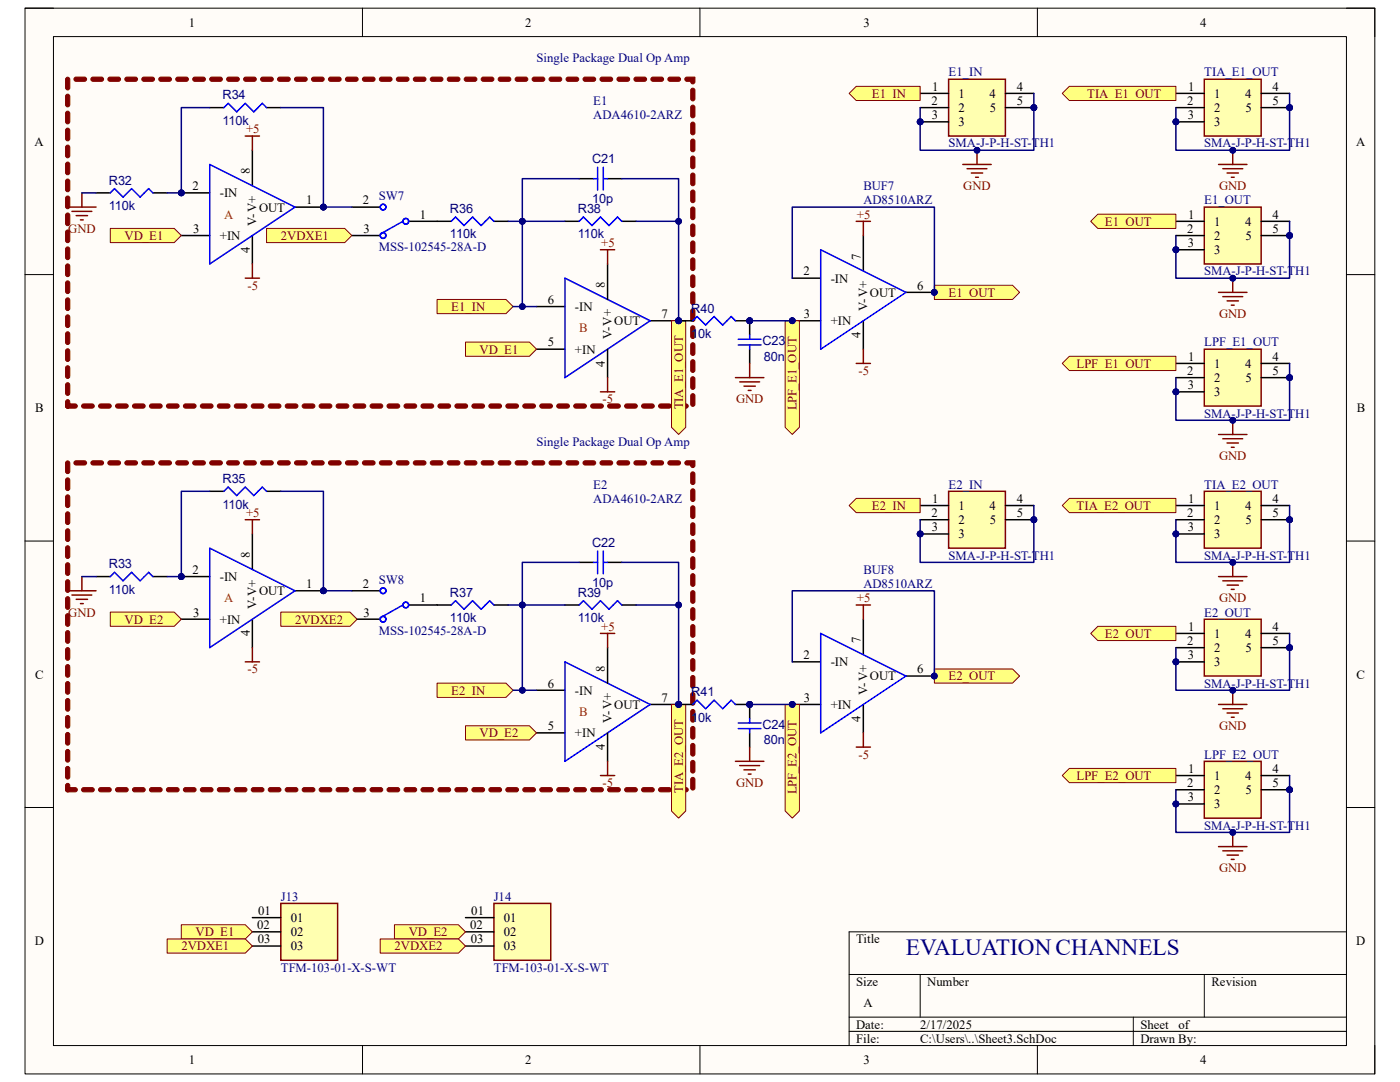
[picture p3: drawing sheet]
<svg xmlns="http://www.w3.org/2000/svg" width="279mm" height="216mm" viewBox="0 0 279 216" stroke-linecap="round" stroke-linejoin="round" font-family="sans-serif">
<defs><g id="words">
<text font-size="4.6" fill="#000080" x="180.8" y="190.6">EVALUATION CHANNELS</text>
<g font-size="2.5">
<text x="37.7" y="5.3">1</text>
<text x="104.8" y="5.3">2</text>
<text x="172.3" y="5.3">3</text>
<text x="239.5" y="5.3">4</text>
<text x="185.9" y="20.9">2</text>
<text x="186" y="23.7">3</text>
<text x="186.1" y="18.1">1</text>
<text x="191.3" y="19.5">1</text>
<text x="191.3" y="22.4">2</text>
<text x="197.5" y="19.5">4</text>
<text x="197.6" y="22.4">5</text>
<text x="202.9" y="18.1">4</text>
<text x="202.9" y="20.9">5</text>
<text x="236.9" y="20.9">2</text>
<text x="237" y="23.7">3</text>
<text x="237.1" y="18.1">1</text>
<text x="242.3" y="19.5">1</text>
<text x="242.3" y="22.4">2</text>
<text x="248.5" y="19.5">4</text>
<text x="248.6" y="22.4">5</text>
<text x="254" y="18.1">4</text>
<text x="254" y="20.9">5</text>
<text x="6.9" y="29.1">A</text>
<text x="191.3" y="25.2">3</text>
<text x="242.3" y="25.2">3</text>
<text x="270.6" y="29.1">A</text>
<text x="49.8" y="34.8" transform="rotate(-90 49.8 34.8)">8</text>
<text x="38.4" y="37.9">2</text>
<text x="43.9" y="39.4">-IN</text>
<text x="61.1" y="40.8">1</text>
<text x="72.4" y="40.8">2</text>
<text x="38.5" y="46.4">3</text>
<text x="43.9" y="47.9">+IN</text>
<text x="51.2" y="45" transform="rotate(-90 51.2 45)">V-V+</text>
<text x="51.7" y="42.2">OUT</text>
<text x="72.6" y="46.4">3</text>
<text x="83.8" y="43.6">1</text>
<text x="236.9" y="46.4">2</text>
<text x="237.1" y="43.6">1</text>
<text x="242.3" y="45">1</text>
<text x="242.3" y="47.9">2</text>
<text x="248.5" y="45">4</text>
<text x="248.6" y="47.9">5</text>
<text x="254" y="43.6">4</text>
<text x="254" y="46.4">5</text>
<text x="49.8" y="50.5" transform="rotate(-90 49.8 50.5)">4</text>
<text x="171.7" y="51.8" transform="rotate(-90 171.7 51.8)">7</text>
<text x="237" y="49.3">3</text>
<text x="242.3" y="50.7">3</text>
<text x="120.7" y="57.5" transform="rotate(-90 120.7 57.5)">8</text>
<text x="160.4" y="54.9">2</text>
<text x="165.8" y="56.4">-IN</text>
<text x="173.6" y="59.2">OUT</text>
<text x="183" y="57.8">6</text>
<text x="109.3" y="60.6">6</text>
<text x="114.7" y="62.1">-IN</text>
<text x="122.6" y="64.9">OUT</text>
<text x="132" y="63.5">7</text>
<text x="160.4" y="63.5">3</text>
<text x="165.8" y="64.9">+IN</text>
<text x="173.1" y="62" transform="rotate(-90 173.1 62)">V-V+</text>
<text x="109.3" y="69.1">5</text>
<text x="114.7" y="70.6">+IN</text>
<text x="122.1" y="67.7" transform="rotate(-90 122.1 67.7)">V-V+</text>
<text x="171.7" y="67.5" transform="rotate(-90 171.7 67.5)">4</text>
<text x="237.1" y="72">1</text>
<text x="254" y="72">4</text>
<text x="120.7" y="73.2" transform="rotate(-90 120.7 73.2)">4</text>
<text x="236.9" y="74.8">2</text>
<text x="237" y="77.6">3</text>
<text x="242.3" y="73.4">1</text>
<text x="242.3" y="76.2">2</text>
<text x="248.5" y="73.4">4</text>
<text x="248.6" y="76.2">5</text>
<text x="254" y="74.8">5</text>
<text x="7" y="82.3">B</text>
<text x="242.3" y="79">3</text>
<text x="270.8" y="82.3">B</text>
<text x="186.1" y="100.3">1</text>
<text x="191.3" y="101.7">1</text>
<text x="197.5" y="101.7">4</text>
<text x="202.9" y="100.3">4</text>
<text x="237.1" y="100.3">1</text>
<text x="242.3" y="101.7">1</text>
<text x="248.5" y="101.7">4</text>
<text x="254" y="100.3">4</text>
<text x="185.9" y="103.2">2</text>
<text x="186" y="106">3</text>
<text x="191.3" y="104.6">2</text>
<text x="191.3" y="107.4">3</text>
<text x="197.6" y="104.6">5</text>
<text x="202.9" y="103.2">5</text>
<text x="236.9" y="103.2">2</text>
<text x="237" y="106">3</text>
<text x="242.3" y="104.6">2</text>
<text x="242.3" y="107.4">3</text>
<text x="248.6" y="104.6">5</text>
<text x="254" y="103.2">5</text>
<text x="49.8" y="111.4" transform="rotate(-90 49.8 111.4)">8</text>
<text x="38.4" y="114.5">2</text>
<text x="43.9" y="115.9">-IN</text>
<text x="51.7" y="118.7">OUT</text>
<text x="61.1" y="117.3">1</text>
<text x="72.4" y="117.3">2</text>
<text x="38.5" y="123">3</text>
<text x="43.9" y="124.4">+IN</text>
<text x="51.2" y="121.6" transform="rotate(-90 51.2 121.6)">V-V+</text>
<text x="72.6" y="123">3</text>
<text x="83.8" y="120.2">1</text>
<text x="237.1" y="125.9">1</text>
<text x="254" y="125.9">4</text>
<text x="49.8" y="127" transform="rotate(-90 49.8 127)">4</text>
<text x="160.4" y="131.5">2</text>
<text x="171.7" y="128.4" transform="rotate(-90 171.7 128.4)">7</text>
<text x="236.9" y="128.7">2</text>
<text x="237" y="131.5">3</text>
<text x="242.3" y="127.3">1</text>
<text x="242.3" y="130.1">2</text>
<text x="248.5" y="127.3">4</text>
<text x="248.6" y="130.1">5</text>
<text x="254" y="128.7">5</text>
<text x="7" y="135.4">C</text>
<text x="109.3" y="137.2">6</text>
<text x="120.7" y="134" transform="rotate(-90 120.7 134)">8</text>
<text x="165.8" y="132.9">-IN</text>
<text x="173.6" y="135.8">OUT</text>
<text x="183" y="134.4">6</text>
<text x="242.3" y="132.9">3</text>
<text x="270.7" y="135.4">C</text>
<text x="114.7" y="138.6">-IN</text>
<text x="122.6" y="141.4">OUT</text>
<text x="132" y="140">7</text>
<text x="160.4" y="140">3</text>
<text x="165.8" y="141.4">+IN</text>
<text x="173.1" y="138.6" transform="rotate(-90 173.1 138.6)">V-V+</text>
<text x="109.3" y="145.7">5</text>
<text x="114.7" y="147.1">+IN</text>
<text x="120.7" y="149.7" transform="rotate(-90 120.7 149.7)">4</text>
<text x="122.1" y="144.3" transform="rotate(-90 122.1 144.3)">V-V+</text>
<text x="171.7" y="144" transform="rotate(-90 171.7 144)">4</text>
<text x="237.1" y="154.2">1</text>
<text x="242.3" y="155.6">1</text>
<text x="248.5" y="155.6">4</text>
<text x="254" y="154.2">4</text>
<text x="236.9" y="157">2</text>
<text x="237" y="159.9">3</text>
<text x="242.3" y="158.5">2</text>
<text x="242.3" y="161.3">3</text>
<text x="248.6" y="158.5">5</text>
<text x="254" y="157">5</text>
<text x="51.3" y="185.4">02</text>
<text x="51.5" y="182.5">01</text>
<text x="58" y="184">01</text>
<text x="93.9" y="185.4">02</text>
<text x="94.1" y="182.5">01</text>
<text x="100.5" y="184">01</text>
<text x="6.9" y="188.6">D</text>
<text x="51.4" y="188.2">03</text>
<text x="58" y="186.8">02</text>
<text x="58" y="189.7">03</text>
<text x="93.9" y="188.2">03</text>
<text x="100.5" y="186.8">02</text>
<text x="100.5" y="189.7">03</text>
<text x="170.9" y="188.2">Title</text>
<text x="270.7" y="188.6">D</text>
<text x="170.9" y="196.7">Size</text>
<text x="185" y="196.7">Number</text>
<text x="241.8" y="196.7">Revision</text>
<text x="172.3" y="201">A</text>
<text x="170.9" y="205.2">Date:</text>
<text x="170.9" y="208.1">File:</text>
<text x="183.6" y="205.2">2/17/2025</text>
<text x="183.7" y="208.1">C:\Users\..\Sheet3.SchDoc</text>
<text x="227.6" y="205.2">Sheet</text>
<text x="227.6" y="208.1">Drawn By:</text>
<text x="235.2" y="205.2">of</text>
<text x="37.7" y="212.3">1</text>
<text x="104.8" y="212.3">2</text>
<text x="172.3" y="212.3">3</text>
<text x="239.5" y="212.3">4</text>
</g>
<g font-size="2.5" fill="#000080">
<text x="107.1" y="12.4">Single Package Dual Op Amp</text>
<text x="189.3" y="15.2">E1_IN</text>
<text x="240.3" y="15.2">TIA_E1_OUT</text>
<text x="44.4" y="19.8">R34</text>
<text x="118.4" y="20.9">E1</text>
<text x="118.4" y="23.7">ADA4610-2ARZ</text>
<text x="44.4" y="24.9">110k</text>
<text x="189.3" y="29.4">SMA-J-P-H-ST-TH1</text>
<text x="240.3" y="29.4">SMA-J-P-H-ST-TH1</text>
<text x="118.2" y="32.6">C21</text>
<text x="21.7" y="36.8">R32</text>
<text x="21.7" y="41.9">110k</text>
<text x="75.6" y="39.9">SW7</text>
<text x="118.2" y="40.5">10p</text>
<text x="172.3" y="37.9">BUF7</text>
<text x="172.3" y="40.8">AD8510ARZ</text>
<text x="240.3" y="40.8">E1_OUT</text>
<text x="89.8" y="42.5">R36</text>
<text x="89.8" y="47.6">110k</text>
<text x="115.3" y="42.5">R38</text>
<text x="115.3" y="47.6">110k</text>
<text x="75.6" y="50.1">MSS-102545-28A-D</text>
<text x="240.3" y="54.9">SMA-J-P-H-ST-TH1</text>
<text x="138" y="62.4">R40</text>
<text x="138" y="67.4">10k</text>
<text x="152.1" y="68.9">C23</text>
<text x="152.4" y="72">80n</text>
<text x="240.3" y="69.1">LPF_E1_OUT</text>
<text x="240.3" y="83.3">SMA-J-P-H-ST-TH1</text>
<text x="107.1" y="89">Single Package Dual Op Amp</text>
<text x="44.4" y="96.4">R35</text>
<text x="44.4" y="101.5">110k</text>
<text x="118.4" y="97.5">E2</text>
<text x="118.4" y="100.3">ADA4610-2ARZ</text>
<text x="189.3" y="97.5">E2_IN</text>
<text x="240.3" y="97.5">TIA_E2_OUT</text>
<text x="21.7" y="113.4">R33</text>
<text x="118.2" y="109.1">C22</text>
<text x="189.3" y="111.7">SMA-J-P-H-ST-TH1</text>
<text x="240.3" y="111.7">SMA-J-P-H-ST-TH1</text>
<text x="21.7" y="118.5">110k</text>
<text x="75.6" y="116.5">SW8</text>
<text x="89.8" y="119">R37</text>
<text x="115.3" y="119">R39</text>
<text x="118.2" y="117.1">10p</text>
<text x="172.3" y="114.5">BUF8</text>
<text x="172.3" y="117.3">AD8510ARZ</text>
<text x="89.8" y="124.2">110k</text>
<text x="115.3" y="124.2">110k</text>
<text x="240.3" y="123">E2_OUT</text>
<text x="75.6" y="126.7">MSS-102545-28A-D</text>
<text x="240.3" y="137.2">SMA-J-P-H-ST-TH1</text>
<text x="138" y="138.9">R41</text>
<text x="138" y="144">10k</text>
<text x="152.1" y="145.4">C24</text>
<text x="152.4" y="148.5">80n</text>
<text x="240.3" y="151.4">LPF_E2_OUT</text>
<text x="240.3" y="165.5">SMA-J-P-H-ST-TH1</text>
<text x="56" y="179.7">J13</text>
<text x="98.6" y="179.7">J14</text>
<text x="56" y="193.9">TFM-103-01-X-S-WT</text>
<text x="98.6" y="193.9">TFM-103-01-X-S-WT</text>
</g>
<g font-size="2.5" fill="#800000">
<text x="174" y="19.5">E1_IN</text>
<text x="217" y="19.5">TIA_E1_OUT</text>
<text x="49.1" y="26.6">+5</text>
<text x="192.2" y="37.9">GND</text>
<text x="243.3" y="37.9">GND</text>
<text x="13.6" y="46.4">GND</text>
<text x="24.8" y="47.9">VD_E1</text>
<text x="56" y="47.9">2VDXE1</text>
<text x="171" y="43.6">+5</text>
<text x="220.5" y="45">E1_OUT</text>
<text x="120" y="49.3">+5</text>
<text x="49.4" y="57.8">-5</text>
<text x="189.3" y="59.2">E1_OUT</text>
<text x="90" y="62.1">E1_IN</text>
<text x="243.3" y="63.5">GND</text>
<text x="95.7" y="70.6">VD_E1</text>
<text x="171.3" y="74.8">-5</text>
<text x="214.8" y="73.4">LPF_E1_OUT</text>
<text x="120.3" y="80.5">-5</text>
<text x="136.3" y="81.7" transform="rotate(-90 136.3 81.7)">TIA_E1_OUT</text>
<text x="146.9" y="80.5">GND</text>
<text x="159" y="81.9" transform="rotate(-90 159 81.9)">LPF_E1_OUT</text>
<text x="243.3" y="91.8">GND</text>
<text x="174" y="101.7">E2_IN</text>
<text x="214.8" y="101.7">TIA_E2_OUT</text>
<text x="49.1" y="103.2">+5</text>
<text x="13.6" y="123">GND</text>
<text x="24.8" y="124.4">VD_E2</text>
<text x="58.9" y="124.4">2VDXE2</text>
<text x="120" y="125.9">+5</text>
<text x="171" y="120.2">+5</text>
<text x="243.3" y="120.2">GND</text>
<text x="220.5" y="127.3">E2_OUT</text>
<text x="49.4" y="134.4">-5</text>
<text x="189.3" y="135.8">E2_OUT</text>
<text x="90" y="138.6">E2_IN</text>
<text x="95.7" y="147.1">VD_E2</text>
<text x="243.3" y="145.7">GND</text>
<text x="171.3" y="151.4">-5</text>
<text x="214.8" y="155.6">LPF_E2_OUT</text>
<text x="120.3" y="157">-5</text>
<text x="136.3" y="158.3" transform="rotate(-90 136.3 158.3)">TIA_E2_OUT</text>
<text x="146.9" y="157">GND</text>
<text x="159" y="158.4" transform="rotate(-90 159 158.4)">LPF_E2_OUT</text>
<text x="243.3" y="174">GND</text>
<text x="36.2" y="189.7">2VDXE1</text>
<text x="39" y="186.8">VD_E1</text>
<text x="78.7" y="189.7">2VDXE2</text>
<text x="81.6" y="186.8">VD_E2</text>
</g>
<g font-size="2.5" fill="#f00">
<text x="44.7" y="43.6">A</text>
<text x="115.6" y="66.3">B</text>
<text x="44.7" y="120.2">A</text>
<text x="115.6" y="142.9">B</text>
</g>
</g></defs>
<path d="M5 1.6h269.4v212.7h-269.4z" fill-rule="evenodd" fill="#fffcf8"/>
<path d="M5 1.6h269.4v212.7h-269.4z" fill="none" stroke="#000" stroke-width=".2"/>
<path d="M10.7 7.3h258v201.3h-258z" fill-rule="evenodd" fill="#fffcf8"/>
<g fill="none" stroke="#000" stroke-width=".2">
<path d="M5 1.6h5.7M10.7 7.3h258v201.3h-258zM72.3 1.6v5.7M139.7 1.6v5.7M207 1.6v5.7M268.7 1.6h5.7v5.7M5 54.8h5.7M268.7 54.8h5.7M5 108h5.7M268.7 108h5.7M5 161.1h5.7M268.7 161.1h5.7"/>
<path d="M169.5 194.4h99.2M183.6 194.4v8.6M240.3 194.4v8.6M268.7 185.9h-99.2v22.7M72.3 208.6v5.7M139.7 208.6v5.7M169.5 203h99.2M169.5 205.8h99.2M207 208.6v5.7M226.2 203v5.6M274.4 208.6v5.7"/>
</g>
<circle cx="234.7" cy="24.3" r=".57" fill="#000080"/>
<circle cx="234.7" cy="24.3" r=".57" fill="none" stroke="#000080" stroke-width=".2"/>
<circle cx="257.4" cy="21.5" r=".57" fill="#000080"/>
<circle cx="257.4" cy="21.5" r=".57" fill="none" stroke="#000080" stroke-width=".2"/>
<path d="M240.3 15.8h11.4v11.3h-11.4z" fill-rule="evenodd" fill="#ffffb0"/>
<path d="M240.3 15.8h11.4v11.3h-11.4z" fill="none" stroke="#800000" stroke-width=".3"/>
<path d="M234.7 18.6h5.6M234.7 21.5h5.6M234.7 24.3h5.6" fill="none" stroke="#000" stroke-width=".3"/>
<circle cx="234.7" cy="24.3" r=".57" fill="#000080"/>
<circle cx="234.7" cy="24.3" r=".57" fill="none" stroke="#000080" stroke-width=".2"/>
<path d="M251.7 18.6h5.7M251.7 21.5h5.7" fill="none" stroke="#000" stroke-width=".3"/>
<circle cx="257.4" cy="21.5" r=".57" fill="#000080"/>
<circle cx="257.4" cy="21.5" r=".57" fill="none" stroke="#000080" stroke-width=".2"/>
<path d="M212 18.6l1.4-1.4h21.3v2.9h-21.3z" fill-rule="evenodd" fill="#ffff80"/>
<path d="M212 18.6l1.4-1.4h21.3v2.9h-21.3z" fill="none" stroke="#800000" stroke-width=".2"/>
<circle cx="234.7" cy="78.2" r=".57" fill="#000080"/>
<circle cx="234.7" cy="78.2" r=".57" fill="none" stroke="#000080" stroke-width=".2"/>
<circle cx="257.4" cy="75.4" r=".57" fill="#000080"/>
<circle cx="257.4" cy="75.4" r=".57" fill="none" stroke="#000080" stroke-width=".2"/>
<path d="M240.3 69.7h11.4v11.3h-11.4z" fill-rule="evenodd" fill="#ffffb0"/>
<path d="M240.3 69.7h11.4v11.3h-11.4z" fill="none" stroke="#800000" stroke-width=".3"/>
<path d="M234.7 72.5h5.6M234.7 75.4h5.6M234.7 78.2h5.6" fill="none" stroke="#000" stroke-width=".3"/>
<circle cx="234.7" cy="78.2" r=".57" fill="#000080"/>
<circle cx="234.7" cy="78.2" r=".57" fill="none" stroke="#000080" stroke-width=".2"/>
<path d="M251.7 72.5h5.7M251.7 75.4h5.7" fill="none" stroke="#000" stroke-width=".3"/>
<circle cx="257.4" cy="75.4" r=".57" fill="#000080"/>
<circle cx="257.4" cy="75.4" r=".57" fill="none" stroke="#000080" stroke-width=".2"/>
<path d="M212 72.5l1.4-1.4h21.3v2.8h-21.3z" fill-rule="evenodd" fill="#ffff80"/>
<path d="M212 72.5l1.4-1.4h21.3v2.8h-21.3z" fill="none" stroke="#800000" stroke-width=".2"/>
<circle cx="64.5" cy="41.3" r=".57" fill="#000080"/>
<circle cx="64.5" cy="41.3" r=".57" fill="none" stroke="#000080" stroke-width=".2"/>
<circle cx="36.2" cy="38.5" r=".57" fill="#000080"/>
<circle cx="36.2" cy="38.5" r=".57" fill="none" stroke="#000080" stroke-width=".2"/>
<circle cx="135.4" cy="64" r=".57" fill="#000080"/>
<circle cx="135.4" cy="64" r=".57" fill="none" stroke="#000080" stroke-width=".2"/>
<path d="M58.9 41.3h5.6" fill="none" stroke="#000" stroke-width=".3"/>
<circle cx="64.5" cy="41.3" r=".57" fill="#000080"/>
<circle cx="64.5" cy="41.3" r=".57" fill="none" stroke="#000080" stroke-width=".2"/>
<path d="M36.2 38.5h5.7" fill="none" stroke="#000" stroke-width=".3"/>
<circle cx="36.2" cy="38.5" r=".57" fill="#000080"/>
<circle cx="36.2" cy="38.5" r=".57" fill="none" stroke="#000080" stroke-width=".2"/>
<path d="M50.4 30v7.1M36.2 47h5.7M50.4 47v5.7M129.8 64h5.6" fill="none" stroke="#000" stroke-width=".3"/>
<circle cx="135.4" cy="64" r=".57" fill="#000080"/>
<circle cx="135.4" cy="64" r=".57" fill="none" stroke="#000080" stroke-width=".2"/>
<path d="M121.3 52.7v7.1M107.1 61.2h5.6M107.1 69.7h5.6M121.3 69.7v5.7" fill="none" stroke="#000" stroke-width=".3"/>
<path d="M41.9 32.8l17 8.5-17 11.4zM112.7 55.5l17.1 8.5-17.1 11.4z" fill="none" stroke="#00f" stroke-width=".3"/>
<circle cx="158.1" cy="64" r=".57" fill="#000080"/>
<circle cx="158.1" cy="64" r=".57" fill="none" stroke="#000080" stroke-width=".2"/>
<circle cx="186.5" cy="58.3" r=".57" fill="#000080"/>
<circle cx="186.5" cy="58.3" r=".57" fill="none" stroke="#000080" stroke-width=".2"/>
<path d="M158.1 55.5h5.7M158.1 64h5.7" fill="none" stroke="#000" stroke-width=".3"/>
<circle cx="158.1" cy="64" r=".57" fill="#000080"/>
<circle cx="158.1" cy="64" r=".57" fill="none" stroke="#000080" stroke-width=".2"/>
<path d="M172.3 47v7.1M180.8 58.3h5.7M172.3 64v5.7" fill="none" stroke="#000" stroke-width=".3"/>
<circle cx="186.5" cy="58.3" r=".57" fill="#000080"/>
<circle cx="186.5" cy="58.3" r=".57" fill="none" stroke="#000080" stroke-width=".2"/>
<g fill="none" stroke="#00f" stroke-width=".3">
<path d="M80.4 44.2l-4.5 2.5M163.8 49.8l17 8.5-17 11.4z"/>
<circle cx="76.5" cy="41.3" r=".57"/>
<circle cx="76.5" cy="47" r=".57"/>
<circle cx="81" cy="44.2" r=".57"/>
</g>
<path d="M70.2 41.3h5.7M70.2 47h5.7M81.6 44.2h5.6" fill="none" stroke="#000" stroke-width=".3"/>
<path d="M92.9 68.3h12.8l1.4 1.4-1.4 1.4h-12.8z" fill-rule="evenodd" fill="#ffff80"/>
<path d="M92.9 68.3h12.8l1.4 1.4-1.4 1.4h-12.8z" fill="none" stroke="#800000" stroke-width=".2"/>
<path d="M53.2 45.6h15.6l1.4 1.4-1.4 1.4h-15.6z" fill-rule="evenodd" fill="#ffff80"/>
<path d="M53.2 45.6h15.6l1.4 1.4-1.4 1.4h-15.6z" fill="none" stroke="#800000" stroke-width=".2"/>
<path d="M19.2 38.5h2.8M30.5 38.5h2.9M41.9 21.5h2.8M53.2 21.5h2.8M115.6 35.7h2.8M121.3 35.7h2.8M87.2 44.2h2.9M98.6 44.2h2.8M112.7 44.2h2.9M124.1 44.2h2.8" fill="none" stroke="#000" stroke-width=".3"/>
<path d="M22 38.5l.9-.9 1.7 1.7 1.7-1.7 1.7 1.7 1.7-1.7 .8 .9M44.7 21.5l.8-.9 1.7 1.7 1.7-1.7 1.7 1.7 1.7-1.7 .9 .9M118.4 35.7h.9M119.3 33.4v4.5M120.4 33.4v4.5M120.4 35.7h.9M90.1 44.2l.8-.9 1.7 1.7 1.7-1.7 1.7 1.7 1.7-1.7 .9 .9M115.6 44.2l.8-.9 1.7 1.7 1.7-1.7 1.7 1.7 1.7-1.7 .9 .9" fill="none" stroke="#00f" stroke-width=".3"/>
<g fill="none" stroke="#800000" stroke-width=".3">
<path d="M16.3 38.5v2.8M48.9 27.1h2.9M50.4 27.1v2.9M13.5 41.3h5.7M14.4 42.2h3.9M15.2 43h2.3M16.1 43.9h.5M48.9 55.5h2.9M50.4 52.7v2.8M119.8 49.8h2.9M121.3 49.8v2.9M170.9 44.2h2.8"/>
<path d="M172.3 44.2v2.8M119.8 78.2h2.9M121.3 75.4v2.8M170.9 72.5h2.8M172.3 69.7v2.8"/>
</g>
<path d="M22 45.6h12.8l1.4 1.4-1.4 1.4h-12.8z" fill-rule="evenodd" fill="#ffff80"/>
<path d="M22 45.6h12.8l1.4 1.4-1.4 1.4h-12.8z" fill="none" stroke="#800000" stroke-width=".2"/>
<path d="M13.1 80a.42 .42 0 0 1 .5-.2 .42 .42 0 0 1 .3 .4v.8a.42 .42 0 0 1-.4 .4 .42 .42 0 0 1-.4-.4zM13.3 76.4a.42 .42 0 0 1 .6 .4v1.7a.42 .42 0 0 1-.4 .4 .42 .42 0 0 1-.4-.4v-1.7zM13.3 73a.42 .42 0 0 1 .6 .4v1.7a.42 .42 0 0 1-.4 .4 .42 .42 0 0 1-.4-.4v-1.7zM13.3 69.6a.42 .42 0 0 1 .6 .4v1.7a.42 .42 0 0 1-.4 .4 .42 .42 0 0 1-.4-.4v-1.7zM13.3 66.3a.42 .42 0 0 1 .6 .3v1.7a.42 .42 0 0 1-.4 .4 .42 .42 0 0 1-.4-.4v-1.7zM13.3 62.9a.42 .42 0 0 1 .6 .3v1.7a.42 .42 0 0 1-.4 .5 .42 .42 0 0 1-.4-.5v-1.7zM13.3 59.5a.42 .42 0 0 1 .6 .4v1.6a.42 .42 0 0 1-.4 .5 .42 .42 0 0 1-.4-.5v-1.6zM13.1 56.3a.42 .42 0 0 1 .5-.2 .42 .42 0 0 1 .3 .4v1.7a.42 .42 0 0 1-.4 .4 .42 .42 0 0 1-.4-.4zM13.1 52.9a.42 .42 0 0 1 .5-.2 .42 .42 0 0 1 .3 .4v1.7a.42 .42 0 0 1-.4 .4 .42 .42 0 0 1-.4-.4zM13.3 49.3a.42 .42 0 0 1 .6 .4v1.7a.42 .42 0 0 1-.4 .4 .42 .42 0 0 1-.4-.4v-1.7zM13.3 45.9a.42 .42 0 0 1 .6 .4v1.7a.42 .42 0 0 1-.4 .4 .42 .42 0 0 1-.4-.4v-1.7zM13.3 42.6a.42 .42 0 0 1 .6 .3v1.7a.42 .42 0 0 1-.4 .4 .42 .42 0 0 1-.4-.4v-1.7zM13.1 39.3a.42 .42 0 0 1 .5-.2 .42 .42 0 0 1 .3 .4v1.7a.42 .42 0 0 1-.4 .5 .42 .42 0 0 1-.4-.5zM13.1 35.9a.42 .42 0 0 1 .5-.2 .42 .42 0 0 1 .3 .4v1.7a.42 .42 0 0 1-.4 .5 .42 .42 0 0 1-.4-.5zM13.1 32.5a.42 .42 0 0 1 .5-.1 .42 .42 0 0 1 .3 .4v1.7a.42 .42 0 0 1-.4 .4 .42 .42 0 0 1-.4-.4zM13.1 29.2a.42 .42 0 0 1 .5-.2 .42 .42 0 0 1 .3 .4v1.7a.42 .42 0 0 1-.4 .4 .42 .42 0 0 1-.4-.4zM13.1 25.8a.42 .42 0 0 1 .5-.2 .42 .42 0 0 1 .3 .4v1.7a.42 .42 0 0 1-.4 .4 .42 .42 0 0 1-.4-.4zM13.1 22.4a.42 .42 0 0 1 .5-.2 .42 .42 0 0 1 .3 .4v1.7a.42 .42 0 0 1-.4 .4 .42 .42 0 0 1-.4-.4zM13.3 18.8a.42 .42 0 0 1 .6 .4v1.7a.42 .42 0 0 1-.4 .4 .42 .42 0 0 1-.4-.4v-1.7zM13.1 15.6a.42 .42 0 0 1 .5-.2 .42 .42 0 0 1 .3 .4v1.7a.42 .42 0 0 1-.4 .4 .42 .42 0 0 1-.4-.4zM14.8 15.6l.4-.2h1.7a.42 .42 0 0 1 .4 .4 .42 .42 0 0 1-.4 .4h-1.7a.42 .42 0 0 1-.4-.6zM18.2 15.6l.4-.2h1.7a.42 .42 0 0 1 .4 .4 .42 .42 0 0 1-.4 .4h-1.7a.42 .42 0 0 1-.4-.6zM21.6 15.6l.3-.2h1.7a.42 .42 0 0 1 .5 .4 .42 .42 0 0 1-.5 .4h-1.7a.42 .42 0 0 1-.3-.6zM25 15.6l.3-.2h1.7a.42 .42 0 0 1 .4 .4 .42 .42 0 0 1-.4 .4h-1.7a.42 .42 0 0 1-.3-.6zM28.4 15.6l.3-.2h1.7a.42 .42 0 0 1 .4 .4 .42 .42 0 0 1-.4 .4h-1.7a.42 .42 0 0 1-.3-.6zM31.7 15.6l.4-.2h1.7a.42 .42 0 0 1 .4 .4 .42 .42 0 0 1-.4 .4h-1.7a.42 .42 0 0 1-.4-.6zM35.1 15.6l.4-.2h1.7a.42 .42 0 0 1 .4 .4 .42 .42 0 0 1-.4 .4h-1.7a.42 .42 0 0 1-.4-.6zM38.5 15.6l.4-.2h1.7a.42 .42 0 0 1 .4 .4 .42 .42 0 0 1-.4 .4h-1.7a.42 .42 0 0 1-.4-.6zM41.9 15.6l.4-.2h1.7a.42 .42 0 0 1 .4 .4 .42 .42 0 0 1-.4 .4h-1.7a.42 .42 0 0 1-.4-.6zM45.3 15.6l.4-.2h1.6a.42 .42 0 0 1 .5 .4 .42 .42 0 0 1-.5 .4h-1.6a.42 .42 0 0 1-.4-.6zM48.7 15.6l.3-.2h1.7a.42 .42 0 0 1 .5 .4 .42 .42 0 0 1-.5 .4h-1.7a.42 .42 0 0 1-.3-.6zM52.1 15.6l.3-.2h1.7a.42 .42 0 0 1 .4 .4 .42 .42 0 0 1-.4 .4h-1.7a.42 .42 0 0 1-.3-.6zM55.4 15.6l.4-.2h1.7a.42 .42 0 0 1 .4 .4 .42 .42 0 0 1-.4 .4h-1.7a.42 .42 0 0 1-.4-.6zM58.8 15.6l.4-.2h1.7a.42 .42 0 0 1 .4 .4 .42 .42 0 0 1-.4 .4h-1.7a.42 .42 0 0 1-.4-.6zM62.2 15.6l.4-.2h1.7a.42 .42 0 0 1 .4 .4 .42 .42 0 0 1-.4 .4h-1.7a.42 .42 0 0 1-.4-.6zM65.6 15.6l.4-.2h1.7a.42 .42 0 0 1 .4 .4 .42 .42 0 0 1-.4 .4h-1.7a.42 .42 0 0 1-.4-.6zM69 15.6l.4-.2h1.7a.42 .42 0 0 1 .4 .4 .42 .42 0 0 1-.4 .4h-1.7a.42 .42 0 0 1-.4-.6zM72.4 15.6l.3-.2h1.7a.42 .42 0 0 1 .5 .4 .42 .42 0 0 1-.5 .4h-1.7a.42 .42 0 0 1-.3-.6zM75.8 15.6l.3-.2h1.7a.42 .42 0 0 1 .4 .4 .42 .42 0 0 1-.4 .4h-1.7a.42 .42 0 0 1-.3-.6zM79.2 15.6l.3-.2h1.7a.42 .42 0 0 1 .4 .4 .42 .42 0 0 1-.4 .4h-1.7a.42 .42 0 0 1-.3-.6zM82.5 15.6l.4-.2h1.7a.42 .42 0 0 1 .4 .4 .42 .42 0 0 1-.4 .4h-1.7a.42 .42 0 0 1-.4-.6zM85.9 15.6l.4-.2h1.7a.42 .42 0 0 1 .4 .4 .42 .42 0 0 1-.4 .4h-1.7a.42 .42 0 0 1-.4-.6zM89.3 15.6l.4-.2h1.7a.42 .42 0 0 1 .4 .4 .42 .42 0 0 1-.4 .4h-1.7a.42 .42 0 0 1-.4-.6zM92.7 15.6l.4-.2h1.7a.42 .42 0 0 1 .4 .4 .42 .42 0 0 1-.4 .4h-1.7a.42 .42 0 0 1-.4-.6zM96.1 15.6l.4-.2h1.6a.42 .42 0 0 1 .5 .4 .42 .42 0 0 1-.5 .4h-1.6a.42 .42 0 0 1-.4-.6zM99.5 15.6l.3-.2h1.7a.42 .42 0 0 1 .5 .4 .42 .42 0 0 1-.5 .4h-1.7a.42 .42 0 0 1-.3-.6zM102.9 15.6l.3-.2h1.7a.42 .42 0 0 1 .4 .4 .42 .42 0 0 1-.4 .4h-1.7a.42 .42 0 0 1-.3-.6zM106.2 15.6l.4-.2h1.7a.42 .42 0 0 1 .4 .4 .42 .42 0 0 1-.4 .4h-1.7a.42 .42 0 0 1-.4-.6zM109.6 15.6l.4-.2h1.7a.42 .42 0 0 1 .4 .4 .42 .42 0 0 1-.4 .4h-1.7a.42 .42 0 0 1-.4-.6zM113 15.6l.4-.2h1.7a.42 .42 0 0 1 .4 .4 .42 .42 0 0 1-.4 .4h-1.7a.42 .42 0 0 1-.4-.6zM116.4 15.6l.4-.2h1.7a.42 .42 0 0 1 .4 .4 .42 .42 0 0 1-.4 .4h-1.7a.42 .42 0 0 1-.4-.6zM119.8 15.6l.4-.2h1.7a.42 .42 0 0 1 .4 .4 .42 .42 0 0 1-.4 .4h-1.7a.42 .42 0 0 1-.4-.6zM123.2 15.6l.3-.2h1.7a.42 .42 0 0 1 .5 .4 .42 .42 0 0 1-.5 .4h-1.7a.42 .42 0 0 1-.3-.6zM126.6 15.6l.3-.2h1.7a.42 .42 0 0 1 .4 .4 .42 .42 0 0 1-.4 .4h-1.7a.42 .42 0 0 1-.3-.6zM130 15.6l.3-.2h1.7a.42 .42 0 0 1 .4 .4 .42 .42 0 0 1-.4 .4h-1.7a.42 .42 0 0 1-.3-.6zM133.3 15.6l.4-.2h1.7a.42 .42 0 0 1 .4 .4 .42 .42 0 0 1-.4 .4h-1.7a.42 .42 0 0 1-.4-.6zM136.7 15.6l.4-.2h1.6v.9a.42 .42 0 0 1-.4 .4 .42 .42 0 0 1-.5-.4v-.5l.5 .4h-1.2a.42 .42 0 0 1-.4-.6zM137.9 17.8a.42 .42 0 0 1 .5-.2 .42 .42 0 0 1 .3 .4v1.7a.42 .42 0 0 1-.4 .4 .42 .42 0 0 1-.5-.4zM137.9 21.2a.42 .42 0 0 1 .5-.2 .42 .42 0 0 1 .3 .4v1.7a.42 .42 0 0 1-.4 .4 .42 .42 0 0 1-.5-.4zM137.9 24.6a.42 .42 0 0 1 .5-.2 .42 .42 0 0 1 .3 .4v1.7a.42 .42 0 0 1-.4 .4 .42 .42 0 0 1-.5-.4zM137.9 28a.42 .42 0 0 1 .5-.2 .42 .42 0 0 1 .3 .4v1.7a.42 .42 0 0 1-.4 .4 .42 .42 0 0 1-.5-.4zM137.9 31.3a.42 .42 0 0 1 .5-.1 .42 .42 0 0 1 .3 .4v1.7a.42 .42 0 0 1-.4 .4 .42 .42 0 0 1-.5-.4zM137.9 34.7a.42 .42 0 0 1 .5-.2 .42 .42 0 0 1 .3 .4v1.7a.42 .42 0 0 1-.4 .5 .42 .42 0 0 1-.5-.5zM137.9 38.1a.42 .42 0 0 1 .5-.2 .42 .42 0 0 1 .3 .4v1.7a.42 .42 0 0 1-.4 .4 .42 .42 0 0 1-.5-.4zM137.9 41.5a.42 .42 0 0 1 .5-.2 .42 .42 0 0 1 .3 .4v1.7a.42 .42 0 0 1-.4 .4 .42 .42 0 0 1-.5-.4zM137.9 44.9a.42 .42 0 0 1 .5-.2 .42 .42 0 0 1 .3 .4v1.7a.42 .42 0 0 1-.4 .4 .42 .42 0 0 1-.5-.4zM137.9 48.3a.42 .42 0 0 1 .5-.2 .42 .42 0 0 1 .3 .4v1.7a.42 .42 0 0 1-.4 .4 .42 .42 0 0 1-.5-.4zM137.9 51.7a.42 .42 0 0 1 .5-.2 .42 .42 0 0 1 .3 .4v1.7a.42 .42 0 0 1-.4 .4 .42 .42 0 0 1-.5-.4zM137.9 55.1a.42 .42 0 0 1 .5-.2 .42 .42 0 0 1 .3 .4v1.7a.42 .42 0 0 1-.4 .4 .42 .42 0 0 1-.5-.4zM137.9 58.4a.42 .42 0 0 1 .5-.2 .42 .42 0 0 1 .3 .5v1.6a.42 .42 0 0 1-.4 .5 .42 .42 0 0 1-.5-.5zM137.9 61.8a.42 .42 0 0 1 .5-.2 .42 .42 0 0 1 .3 .4v1.7a.42 .42 0 0 1-.4 .5 .42 .42 0 0 1-.5-.5zM137.9 65.2a.42 .42 0 0 1 .5-.2 .42 .42 0 0 1 .3 .4v1.7a.42 .42 0 0 1-.4 .4 .42 .42 0 0 1-.5-.4zM137.9 68.6a.42 .42 0 0 1 .5-.2 .42 .42 0 0 1 .3 .4v1.7a.42 .42 0 0 1-.4 .4 .42 .42 0 0 1-.5-.4zM137.9 72a.42 .42 0 0 1 .5-.2 .42 .42 0 0 1 .3 .4v1.7a.42 .42 0 0 1-.4 .4 .42 .42 0 0 1-.5-.4zM137.9 75.4a.42 .42 0 0 1 .5-.2 .42 .42 0 0 1 .3 .4v1.7a.42 .42 0 0 1-.4 .4 .42 .42 0 0 1-.5-.4zM137.9 78.8a.42 .42 0 0 1 .5-.2 .42 .42 0 0 1 .3 .4v1.7a.42 .42 0 0 1-.4 .4 .42 .42 0 0 1-.5-.4zM135 80.7l1.9-.1a.42 .42 0 0 1 .5 .4 .42 .42 0 0 1-.5 .4h-1.7a.42 .42 0 0 1-.4-.3 .42 .42 0 0 1 .2-.4zM131.5 80.8l.3-.2h1.7a.42 .42 0 0 1 .5 .4 .42 .42 0 0 1-.5 .4h-1.7a.42 .42 0 0 1-.3-.6zM128.2 80.7l2-.1a.42 .42 0 0 1 .4 .4 .42 .42 0 0 1-.4 .4h-1.7a.42 .42 0 0 1-.4-.3 .42 .42 0 0 1 .1-.4zM124.9 80.7l1.9-.1a.42 .42 0 0 1 .4 .4 .42 .42 0 0 1-.4 .4h-1.7a.42 .42 0 0 1-.4-.3 .42 .42 0 0 1 .2-.4zM121.5 80.7l1.9-.1a.42 .42 0 0 1 .4 .4 .42 .42 0 0 1-.4 .4h-1.7a.42 .42 0 0 1-.4-.3 .42 .42 0 0 1 .2-.4zM117.9 80.8l.4-.2h1.7a.42 .42 0 0 1 .4 .4 .42 .42 0 0 1-.4 .4h-1.7a.42 .42 0 0 1-.4-.6zM114.5 80.8l.4-.2h1.7a.42 .42 0 0 1 .4 .4 .42 .42 0 0 1-.4 .4h-1.7a.42 .42 0 0 1-.4-.6zM111.3 80.7l1.9-.1a.42 .42 0 0 1 .4 .4 .42 .42 0 0 1-.4 .4h-1.7a.42 .42 0 0 1-.4-.3 .42 .42 0 0 1 .2-.4zM107.9 80.7l1.9-.1a.42 .42 0 0 1 .5 .4 .42 .42 0 0 1-.5 .4h-1.7a.42 .42 0 0 1-.4-.3 .42 .42 0 0 1 .2-.4zM104.5 80.7l1.9-.1a.42 .42 0 0 1 .5 .4 .42 .42 0 0 1-.5 .4h-1.6a.42 .42 0 0 1-.5-.3 .42 .42 0 0 1 .2-.4zM101 80.8l.4-.2h1.7a.42 .42 0 0 1 .4 .4 .42 .42 0 0 1-.4 .4h-1.7a.42 .42 0 0 1-.4-.6zM97.6 80.8l.4-.2h1.7a.42 .42 0 0 1 .4 .4 .42 .42 0 0 1-.4 .4h-1.7a.42 .42 0 0 1-.4-.6zM94.4 80.7l1.9-.1a.42 .42 0 0 1 .4 .4 .42 .42 0 0 1-.4 .4h-1.7a.42 .42 0 0 1-.4-.3 .42 .42 0 0 1 .2-.4zM91 80.7l1.9-.1a.42 .42 0 0 1 .4 .4 .42 .42 0 0 1-.4 .4h-1.7a.42 .42 0 0 1-.4-.3 .42 .42 0 0 1 .2-.4zM87.6 80.7l1.9-.1a.42 .42 0 0 1 .4 .4 .42 .42 0 0 1-.4 .4h-1.7a.42 .42 0 0 1-.4-.3 .42 .42 0 0 1 .2-.4zM84.2 80.7l1.9-.1a.42 .42 0 0 1 .5 .4 .42 .42 0 0 1-.5 .4h-1.7a.42 .42 0 0 1-.4-.3 .42 .42 0 0 1 .2-.4zM80.8 80.7l1.9-.1a.42 .42 0 0 1 .5 .4 .42 .42 0 0 1-.5 .4h-1.7a.42 .42 0 0 1-.4-.3 .42 .42 0 0 1 .2-.4zM77.4 80.7l2-.1a.42 .42 0 0 1 .4 .4 .42 .42 0 0 1-.4 .4h-1.7a.42 .42 0 0 1-.4-.3 .42 .42 0 0 1 .1-.4zM74.1 80.7l1.9-.1a.42 .42 0 0 1 .4 .4 .42 .42 0 0 1-.4 .4h-1.7a.42 .42 0 0 1-.4-.3 .42 .42 0 0 1 .2-.4zM70.7 80.7l1.9-.1a.42 .42 0 0 1 .4 .4 .42 .42 0 0 1-.4 .4h-1.7a.42 .42 0 0 1-.4-.3 .42 .42 0 0 1 .2-.4zM67.3 80.7l1.9-.1a.42 .42 0 0 1 .4 .4 .42 .42 0 0 1-.4 .4h-1.7a.42 .42 0 0 1-.4-.3 .42 .42 0 0 1 .2-.4zM63.9 80.7l1.9-.1a.42 .42 0 0 1 .4 .4 .42 .42 0 0 1-.4 .4h-1.7a.42 .42 0 0 1-.4-.3 .42 .42 0 0 1 .2-.4zM60.5 80.7l1.9-.1a.42 .42 0 0 1 .4 .4 .42 .42 0 0 1-.4 .4h-1.7a.42 .42 0 0 1-.4-.3 .42 .42 0 0 1 .2-.4zM57.1 80.7l1.9-.1a.42 .42 0 0 1 .5 .4 .42 .42 0 0 1-.5 .4h-1.7a.42 .42 0 0 1-.4-.3 .42 .42 0 0 1 .2-.4zM53.7 80.7l1.9-.1a.42 .42 0 0 1 .5 .4 .42 .42 0 0 1-.5 .4h-1.6a.42 .42 0 0 1-.5-.3 .42 .42 0 0 1 .2-.4zM50.4 80.7l1.9-.1a.42 .42 0 0 1 .4 .4 .42 .42 0 0 1-.4 .4h-1.7a.42 .42 0 0 1-.4-.3 .42 .42 0 0 1 .2-.4zM47 80.7l1.9-.1a.42 .42 0 0 1 .4 .4 .42 .42 0 0 1-.4 .4h-1.7a.42 .42 0 0 1-.4-.3 .42 .42 0 0 1 .2-.4zM43.6 80.7l1.9-.1a.42 .42 0 0 1 .4 .4 .42 .42 0 0 1-.4 .4h-1.7a.42 .42 0 0 1-.4-.3 .42 .42 0 0 1 .2-.4zM40.2 80.7l1.9-.1a.42 .42 0 0 1 .4 .4 .42 .42 0 0 1-.4 .4h-1.7a.42 .42 0 0 1-.4-.3 .42 .42 0 0 1 .2-.4zM36.8 80.7l1.9-.1a.42 .42 0 0 1 .4 .4 .42 .42 0 0 1-.4 .4h-1.7a.42 .42 0 0 1-.4-.3 .42 .42 0 0 1 .2-.4zM33.4 80.7l1.9-.1a.42 .42 0 0 1 .5 .4 .42 .42 0 0 1-.5 .4h-1.7a.42 .42 0 0 1-.4-.3 .42 .42 0 0 1 .2-.4zM30 80.7l1.9-.1a.42 .42 0 0 1 .5 .4 .42 .42 0 0 1-.5 .4h-1.7a.42 .42 0 0 1-.4-.3 .42 .42 0 0 1 .2-.4zM26.6 80.7l2-.1a.42 .42 0 0 1 .4 .4 .42 .42 0 0 1-.4 .4h-1.7a.42 .42 0 0 1-.4-.3 .42 .42 0 0 1 .1-.4zM23.3 80.7l1.9-.1a.42 .42 0 0 1 .4 .4 .42 .42 0 0 1-.4 .4h-1.7a.42 .42 0 0 1-.4-.3 .42 .42 0 0 1 .2-.4zM19.9 80.7l1.9-.1a.42 .42 0 0 1 .4 .4 .42 .42 0 0 1-.4 .4h-1.7a.42 .42 0 0 1-.4-.3 .42 .42 0 0 1 .2-.4zM16.5 80.7l1.9-.1a.42 .42 0 0 1 .4 .4 .42 .42 0 0 1-.4 .4h-1.7a.42 .42 0 0 1-.4-.3 .42 .42 0 0 1 .2-.4zM13.3 80.7l1.7-.1a.42 .42 0 0 1 .4 .4 .42 .42 0 0 1-.4 .4h-1.5a.42 .42 0 0 1-.4-.3 .42 .42 0 0 1 .2-.4z" fill="#800000" stroke="#800000" stroke-width=".2"/>
<path d="M87.2 59.8h13.8l1.4 1.4-1.4 1.4h-13.8z" fill-rule="evenodd" fill="#ffff80"/>
<path d="M87.2 59.8h13.8l1.4 1.4-1.4 1.4h-13.8z" fill="none" stroke="#800000" stroke-width=".2"/>
<path d="M156.7 64h2.8v21.3l-1.4 1.4-1.4-1.4z" fill-rule="evenodd" fill="#ffff80"/>
<path d="M156.7 64h2.8v21.3l-1.4 1.4-1.4-1.4z" fill="none" stroke="#800000" stroke-width=".2"/>
<circle cx="158.1" cy="64" r=".57" fill="#000080"/>
<circle cx="158.1" cy="64" r=".57" fill="none" stroke="#000080" stroke-width=".2"/>
<circle cx="234.7" cy="49.8" r=".57" fill="#000080"/>
<circle cx="234.7" cy="49.8" r=".57" fill="none" stroke="#000080" stroke-width=".2"/>
<circle cx="257.4" cy="47" r=".57" fill="#000080"/>
<circle cx="257.4" cy="47" r=".57" fill="none" stroke="#000080" stroke-width=".2"/>
<path d="M240.3 41.3h11.4v11.4h-11.4z" fill-rule="evenodd" fill="#ffffb0"/>
<path d="M240.3 41.3h11.4v11.4h-11.4z" fill="none" stroke="#800000" stroke-width=".3"/>
<path d="M234.7 44.2h5.6M234.7 47h5.6M234.7 49.8h5.6" fill="none" stroke="#000" stroke-width=".3"/>
<circle cx="234.7" cy="49.8" r=".57" fill="#000080"/>
<circle cx="234.7" cy="49.8" r=".57" fill="none" stroke="#000080" stroke-width=".2"/>
<path d="M251.7 44.2h5.7M251.7 47h5.7" fill="none" stroke="#000" stroke-width=".3"/>
<circle cx="257.4" cy="47" r=".57" fill="#000080"/>
<circle cx="257.4" cy="47" r=".57" fill="none" stroke="#000080" stroke-width=".2"/>
<path d="M219.1 42.7h15.6v2.9h-15.6l-1.4-1.4z" fill-rule="evenodd" fill="#ffff80"/>
<path d="M219.1 42.7h15.6v2.9h-15.6l-1.4-1.4z" fill="none" stroke="#800000" stroke-width=".2"/>
<path d="M243.2 58.3h5.7M244 59.2h4M246 55.5v2.8M244.9 60h2.3M245.7 60.9h.6" fill="none" stroke="#800000" stroke-width=".3"/>
<circle cx="246" cy="55.5" r=".57" fill="#000080"/>
<circle cx="246" cy="55.5" r=".57" fill="none" stroke="#000080" stroke-width=".2"/>
<circle cx="64.5" cy="117.9" r=".57" fill="#000080"/>
<circle cx="64.5" cy="117.9" r=".57" fill="none" stroke="#000080" stroke-width=".2"/>
<circle cx="36.2" cy="115" r=".57" fill="#000080"/>
<circle cx="36.2" cy="115" r=".57" fill="none" stroke="#000080" stroke-width=".2"/>
<circle cx="135.4" cy="140.6" r=".57" fill="#000080"/>
<circle cx="135.4" cy="140.6" r=".57" fill="none" stroke="#000080" stroke-width=".2"/>
<path d="M58.9 117.9h5.6" fill="none" stroke="#000" stroke-width=".3"/>
<circle cx="64.5" cy="117.9" r=".57" fill="#000080"/>
<circle cx="64.5" cy="117.9" r=".57" fill="none" stroke="#000080" stroke-width=".2"/>
<path d="M36.2 115.1h5.7" fill="none" stroke="#000" stroke-width=".3"/>
<circle cx="36.2" cy="115" r=".57" fill="#000080"/>
<circle cx="36.2" cy="115" r=".57" fill="none" stroke="#000080" stroke-width=".2"/>
<path d="M50.4 106.5v7.1M36.2 123.6h5.7M50.4 123.6v5.6M129.8 140.6h5.6" fill="none" stroke="#000" stroke-width=".3"/>
<circle cx="135.4" cy="140.6" r=".57" fill="#000080"/>
<circle cx="135.4" cy="140.6" r=".57" fill="none" stroke="#000080" stroke-width=".2"/>
<path d="M107.1 137.7h5.6M121.3 129.2v7.1M107.1 146.2h5.6M121.3 146.2v5.7" fill="none" stroke="#000" stroke-width=".3"/>
<path d="M41.9 109.4l17 8.5-17 11.3zM112.7 132.1l17.1 8.5-17.1 11.3z" fill="none" stroke="#00f" stroke-width=".3"/>
<circle cx="158.1" cy="140.6" r=".57" fill="#000080"/>
<circle cx="158.1" cy="140.6" r=".57" fill="none" stroke="#000080" stroke-width=".2"/>
<circle cx="186.5" cy="134.9" r=".57" fill="#000080"/>
<circle cx="186.5" cy="134.9" r=".57" fill="none" stroke="#000080" stroke-width=".2"/>
<path d="M158.1 132.1h5.7M158.1 140.6h5.7" fill="none" stroke="#000" stroke-width=".3"/>
<circle cx="158.1" cy="140.6" r=".57" fill="#000080"/>
<circle cx="158.1" cy="140.6" r=".57" fill="none" stroke="#000080" stroke-width=".2"/>
<path d="M172.3 123.6v7M180.8 134.9h5.7M172.3 140.6v5.6" fill="none" stroke="#000" stroke-width=".3"/>
<circle cx="186.5" cy="134.9" r=".57" fill="#000080"/>
<circle cx="186.5" cy="134.9" r=".57" fill="none" stroke="#000080" stroke-width=".2"/>
<g fill="none" stroke="#00f" stroke-width=".3">
<path d="M80.4 120.7l-4.5 2.6M163.8 126.4l17 8.5-17 11.3z"/>
<circle cx="76.5" cy="117.9" r=".57"/>
<circle cx="76.5" cy="123.6" r=".57"/>
<circle cx="81" cy="120.7" r=".57"/>
</g>
<path d="M70.2 117.9h5.7M70.2 123.6h5.7M81.6 120.7h5.6" fill="none" stroke="#000" stroke-width=".3"/>
<path d="M92.9 144.8h12.8l1.4 1.4-1.4 1.5h-12.8z" fill-rule="evenodd" fill="#ffff80"/>
<path d="M92.9 144.8h12.8l1.4 1.4-1.4 1.5h-12.8z" fill="none" stroke="#800000" stroke-width=".2"/>
<path d="M56 122.1h13.9l1.4 1.5-1.4 1.4h-13.9z" fill-rule="evenodd" fill="#ffff80"/>
<path d="M56 122.1h13.9l1.4 1.5-1.4 1.4h-13.9z" fill="none" stroke="#800000" stroke-width=".2"/>
<path d="M41.9 98h2.8M53.2 98h2.8M19.2 115.1h2.8M30.5 115.1h2.9M115.6 112.2h2.8M121.3 112.2h2.8M87.2 120.7h2.9M98.6 120.7h2.8M112.7 120.7h2.9M124.1 120.7h2.8" fill="none" stroke="#000" stroke-width=".3"/>
<path d="M44.7 98l.8-.8 1.7 1.7 1.7-1.7 1.7 1.7 1.8-1.7 .8 .8M22 115.1l.9-.9 1.7 1.7 1.7-1.7 1.7 1.7 1.7-1.7 .8 .9M118.4 112.2h.9M119.3 109.9v4.6M120.4 109.9v4.6M120.4 112.2h.9M90.1 120.7l.8-.8 1.7 1.7 1.7-1.7 1.7 1.7 1.7-1.7 .9 .8M115.6 120.7l.8-.8 1.7 1.7 1.7-1.7 1.7 1.7 1.7-1.7 .9 .8" fill="none" stroke="#00f" stroke-width=".3"/>
<g fill="none" stroke="#800000" stroke-width=".3">
<path d="M13.5 117.9h5.7M14.4 118.7h3.9M15.2 119.6h2.3M16.3 115.1v2.8M48.9 103.7h2.9M50.4 103.7v2.8M16.1 120.4h.5M48.9 132.1h2.9M50.4 129.2v2.9M119.8 126.4h2.9M121.3 126.4v2.8M170.9 120.7h2.8"/>
<path d="M172.3 120.7v2.9M119.8 154.7h2.9M121.3 151.9v2.8M170.9 149.1h2.8M172.3 146.2v2.9"/>
</g>
<path d="M22 122.1h12.8l1.4 1.5-1.4 1.4h-12.8z" fill-rule="evenodd" fill="#ffff80"/>
<path d="M22 122.1h12.8l1.4 1.5-1.4 1.4h-12.8z" fill="none" stroke="#800000" stroke-width=".2"/>
<path d="M13.1 156.5a.42 .42 0 0 1 .5-.2 .42 .42 0 0 1 .3 .4v.9a.42 .42 0 0 1-.4 .4 .42 .42 0 0 1-.4-.4zM13.3 153a.42 .42 0 0 1 .6 .3v1.7a.42 .42 0 0 1-.4 .5 .42 .42 0 0 1-.4-.5v-1.7zM13.3 149.6a.42 .42 0 0 1 .6 .4v1.7a.42 .42 0 0 1-.4 .4 .42 .42 0 0 1-.4-.4v-1.7zM13.1 146.4a.42 .42 0 0 1 .5-.2 .42 .42 0 0 1 .3 .4v1.7a.42 .42 0 0 1-.4 .4 .42 .42 0 0 1-.4-.4zM13.1 143a.42 .42 0 0 1 .5-.2 .42 .42 0 0 1 .3 .4v1.7a.42 .42 0 0 1-.4 .4 .42 .42 0 0 1-.4-.4zM13.1 139.6a.42 .42 0 0 1 .5-.2 .42 .42 0 0 1 .3 .4v1.7a.42 .42 0 0 1-.4 .4 .42 .42 0 0 1-.4-.4zM13.3 136a.42 .42 0 0 1 .6 .4v1.7a.42 .42 0 0 1-.4 .4 .42 .42 0 0 1-.4-.4v-1.7zM13.3 132.7a.42 .42 0 0 1 .6 .3v1.7a.42 .42 0 0 1-.4 .4 .42 .42 0 0 1-.4-.4v-1.7zM13.3 129.3a.42 .42 0 0 1 .6 .3v1.7a.42 .42 0 0 1-.4 .5 .42 .42 0 0 1-.4-.5v-1.7zM13.3 125.9a.42 .42 0 0 1 .6 .4v1.6a.42 .42 0 0 1-.4 .5 .42 .42 0 0 1-.4-.5v-1.6zM13.3 122.5a.42 .42 0 0 1 .6 .4v1.7a.42 .42 0 0 1-.4 .4 .42 .42 0 0 1-.4-.4v-1.7zM13.1 119.3a.42 .42 0 0 1 .5-.2 .42 .42 0 0 1 .3 .4v1.7a.42 .42 0 0 1-.4 .4 .42 .42 0 0 1-.4-.4zM13.3 115.7a.42 .42 0 0 1 .6 .4v1.7a.42 .42 0 0 1-.4 .4 .42 .42 0 0 1-.4-.4v-1.7zM13.3 112.3a.42 .42 0 0 1 .6 .4v1.7a.42 .42 0 0 1-.4 .4 .42 .42 0 0 1-.4-.4v-1.7zM13.3 109a.42 .42 0 0 1 .6 .3v1.7a.42 .42 0 0 1-.4 .4 .42 .42 0 0 1-.4-.4v-1.7zM13.3 105.6a.42 .42 0 0 1 .6 .3v1.7a.42 .42 0 0 1-.4 .5 .42 .42 0 0 1-.4-.5v-1.7zM13.1 102.3a.42 .42 0 0 1 .5-.2 .42 .42 0 0 1 .3 .4v1.7a.42 .42 0 0 1-.4 .5 .42 .42 0 0 1-.4-.5zM13.3 98.8a.42 .42 0 0 1 .6 .4v1.7a.42 .42 0 0 1-.4 .4 .42 .42 0 0 1-.4-.4v-1.7zM13.3 95.4a.42 .42 0 0 1 .6 .4v1.7a.42 .42 0 0 1-.4 .4 .42 .42 0 0 1-.4-.4v-1.7zM13.3 92a.42 .42 0 0 1 .6 .4v1.7a.42 .42 0 0 1-.4 .4 .42 .42 0 0 1-.4-.4v-1.7zM15 92l1.9-.1a.42 .42 0 0 1 .4 .5 .42 .42 0 0 1-.4 .4h-1.7a.42 .42 0 0 1-.4-.3 .42 .42 0 0 1 .2-.5zM18.3 92l2-.1a.42 .42 0 0 1 .4 .5 .42 .42 0 0 1-.4 .4h-1.7a.42 .42 0 0 1-.5-.3 .42 .42 0 0 1 .2-.5zM21.7 92l1.9-.1a.42 .42 0 0 1 .5 .5 .42 .42 0 0 1-.5 .4h-1.7a.42 .42 0 0 1-.4-.3 .42 .42 0 0 1 .2-.5zM25.1 92l1.9-.1a.42 .42 0 0 1 .4 .5 .42 .42 0 0 1-.4 .4h-1.7a.42 .42 0 0 1-.4-.3 .42 .42 0 0 1 .2-.5zM28.5 92l1.9-.1a.42 .42 0 0 1 .4 .5 .42 .42 0 0 1-.4 .4h-1.7a.42 .42 0 0 1-.4-.3 .42 .42 0 0 1 .2-.5zM31.9 92l1.9-.1a.42 .42 0 0 1 .4 .5 .42 .42 0 0 1-.4 .4h-1.7a.42 .42 0 0 1-.4-.3 .42 .42 0 0 1 .2-.5zM35.3 92l1.9-.1a.42 .42 0 0 1 .4 .5 .42 .42 0 0 1-.4 .4h-1.7a.42 .42 0 0 1-.4-.3 .42 .42 0 0 1 .2-.5zM38.7 92l1.9-.1a.42 .42 0 0 1 .4 .5 .42 .42 0 0 1-.4 .4h-1.7a.42 .42 0 0 1-.4-.3 .42 .42 0 0 1 .2-.5zM41.9 92.2l.4-.3h1.7a.42 .42 0 0 1 .4 .5 .42 .42 0 0 1-.4 .4h-1.7a.42 .42 0 0 1-.4-.6zM45.4 92l1.9-.1a.42 .42 0 0 1 .5 .5 .42 .42 0 0 1-.5 .4h-1.6a.42 .42 0 0 1-.5-.3 .42 .42 0 0 1 .2-.5zM48.8 92l1.9-.1a.42 .42 0 0 1 .5 .5 .42 .42 0 0 1-.5 .4h-1.7a.42 .42 0 0 1-.4-.3 .42 .42 0 0 1 .2-.5zM52.2 92l1.9-.1a.42 .42 0 0 1 .4 .5 .42 .42 0 0 1-.4 .4h-1.7a.42 .42 0 0 1-.4-.3 .42 .42 0 0 1 .2-.5zM55.4 92.2l.4-.3h1.7a.42 .42 0 0 1 .4 .5 .42 .42 0 0 1-.4 .4h-1.7a.42 .42 0 0 1-.4-.6zM59 92l1.9-.1a.42 .42 0 0 1 .4 .5 .42 .42 0 0 1-.4 .4h-1.7a.42 .42 0 0 1-.4-.3 .42 .42 0 0 1 .2-.5zM62.4 92l1.9-.1a.42 .42 0 0 1 .4 .5 .42 .42 0 0 1-.4 .4h-1.7a.42 .42 0 0 1-.4-.3 .42 .42 0 0 1 .2-.5zM65.8 92l1.9-.1a.42 .42 0 0 1 .4 .5 .42 .42 0 0 1-.4 .4h-1.7a.42 .42 0 0 1-.4-.3 .42 .42 0 0 1 .2-.5zM69 92.2l.4-.3h1.7a.42 .42 0 0 1 .4 .5 .42 .42 0 0 1-.4 .4h-1.7a.42 .42 0 0 1-.4-.6zM72.4 92.2l.3-.3h1.7a.42 .42 0 0 1 .5 .5 .42 .42 0 0 1-.5 .4h-1.7a.42 .42 0 0 1-.3-.6zM75.9 92l1.9-.1a.42 .42 0 0 1 .4 .5 .42 .42 0 0 1-.4 .4h-1.7a.42 .42 0 0 1-.4-.3 .42 .42 0 0 1 .2-.5zM79.3 92l1.9-.1a.42 .42 0 0 1 .4 .5 .42 .42 0 0 1-.4 .4h-1.7a.42 .42 0 0 1-.4-.3 .42 .42 0 0 1 .2-.5zM82.7 92l1.9-.1a.42 .42 0 0 1 .4 .5 .42 .42 0 0 1-.4 .4h-1.7a.42 .42 0 0 1-.4-.3 .42 .42 0 0 1 .2-.5zM85.9 92.2l.4-.3h1.7a.42 .42 0 0 1 .4 .5 .42 .42 0 0 1-.4 .4h-1.7a.42 .42 0 0 1-.4-.6zM89.5 92l1.9-.1a.42 .42 0 0 1 .4 .5 .42 .42 0 0 1-.4 .4h-1.7a.42 .42 0 0 1-.4-.3 .42 .42 0 0 1 .2-.5zM92.9 92l1.9-.1a.42 .42 0 0 1 .4 .5 .42 .42 0 0 1-.4 .4h-1.7a.42 .42 0 0 1-.4-.3 .42 .42 0 0 1 .2-.5zM96.2 92l1.9-.1a.42 .42 0 0 1 .5 .5 .42 .42 0 0 1-.5 .4h-1.6a.42 .42 0 0 1-.5-.3 .42 .42 0 0 1 .2-.5zM99.6 92l1.9-.1a.42 .42 0 0 1 .5 .5 .42 .42 0 0 1-.5 .4h-1.7a.42 .42 0 0 1-.4-.3 .42 .42 0 0 1 .2-.5zM102.9 92.2l.3-.3h1.7a.42 .42 0 0 1 .4 .5 .42 .42 0 0 1-.4 .4h-1.7a.42 .42 0 0 1-.3-.6zM106.4 92l1.9-.1a.42 .42 0 0 1 .4 .5 .42 .42 0 0 1-.4 .4h-1.7a.42 .42 0 0 1-.4-.3 .42 .42 0 0 1 .2-.5zM109.8 92l1.9-.1a.42 .42 0 0 1 .4 .5 .42 .42 0 0 1-.4 .4h-1.7a.42 .42 0 0 1-.4-.3 .42 .42 0 0 1 .2-.5zM113.2 92l1.9-.1a.42 .42 0 0 1 .4 .5 .42 .42 0 0 1-.4 .4h-1.7a.42 .42 0 0 1-.4-.3 .42 .42 0 0 1 .2-.5zM116.6 92l1.9-.1a.42 .42 0 0 1 .4 .5 .42 .42 0 0 1-.4 .4h-1.7a.42 .42 0 0 1-.4-.3 .42 .42 0 0 1 .2-.5zM119.9 92l2-.1a.42 .42 0 0 1 .4 .5 .42 .42 0 0 1-.4 .4h-1.7a.42 .42 0 0 1-.5-.3 .42 .42 0 0 1 .2-.5zM123.3 92l1.9-.1a.42 .42 0 0 1 .5 .5 .42 .42 0 0 1-.5 .4h-1.7a.42 .42 0 0 1-.4-.3 .42 .42 0 0 1 .2-.5zM126.7 92l1.9-.1a.42 .42 0 0 1 .4 .5 .42 .42 0 0 1-.4 .4h-1.7a.42 .42 0 0 1-.4-.3 .42 .42 0 0 1 .2-.5zM130 92.2l.3-.3h1.7a.42 .42 0 0 1 .4 .5 .42 .42 0 0 1-.4 .4h-1.7a.42 .42 0 0 1-.3-.6zM133.3 92.2l.4-.3h1.7a.42 .42 0 0 1 .4 .5 .42 .42 0 0 1-.4 .4h-1.7a.42 .42 0 0 1-.4-.6zM136.7 92.2l.4-.3h1.6v1a.42 .42 0 0 1-.4 .4 .42 .42 0 0 1-.5-.4v-.5l.5 .4h-1.2a.42 .42 0 0 1-.4-.6zM137.9 94.4a.42 .42 0 0 1 .5-.2 .42 .42 0 0 1 .3 .4v1.7a.42 .42 0 0 1-.4 .4 .42 .42 0 0 1-.5-.4zM137.9 97.7a.42 .42 0 0 1 .5-.1 .42 .42 0 0 1 .3 .4v1.7a.42 .42 0 0 1-.4 .4 .42 .42 0 0 1-.5-.4zM137.9 101.1a.42 .42 0 0 1 .5-.2 .42 .42 0 0 1 .3 .4v1.7a.42 .42 0 0 1-.4 .5 .42 .42 0 0 1-.5-.5zM137.9 104.5a.42 .42 0 0 1 .5-.2 .42 .42 0 0 1 .3 .4v1.7a.42 .42 0 0 1-.4 .4 .42 .42 0 0 1-.5-.4zM137.9 107.9a.42 .42 0 0 1 .5-.2 .42 .42 0 0 1 .3 .4v1.7a.42 .42 0 0 1-.4 .4 .42 .42 0 0 1-.5-.4zM137.9 111.3a.42 .42 0 0 1 .5-.2 .42 .42 0 0 1 .3 .4v1.7a.42 .42 0 0 1-.4 .4 .42 .42 0 0 1-.5-.4zM137.9 114.7a.42 .42 0 0 1 .5-.2 .42 .42 0 0 1 .3 .4v1.7a.42 .42 0 0 1-.4 .4 .42 .42 0 0 1-.5-.4zM137.9 118.1a.42 .42 0 0 1 .5-.2 .42 .42 0 0 1 .3 .4v1.7a.42 .42 0 0 1-.4 .4 .42 .42 0 0 1-.5-.4zM137.9 121.5a.42 .42 0 0 1 .5-.2 .42 .42 0 0 1 .3 .4v1.7a.42 .42 0 0 1-.4 .4 .42 .42 0 0 1-.5-.4zM137.9 124.8a.42 .42 0 0 1 .5-.2 .42 .42 0 0 1 .3 .5v1.6a.42 .42 0 0 1-.4 .5 .42 .42 0 0 1-.5-.5zM137.9 128.2a.42 .42 0 0 1 .5-.2 .42 .42 0 0 1 .3 .4v1.7a.42 .42 0 0 1-.4 .5 .42 .42 0 0 1-.5-.5zM137.9 131.6a.42 .42 0 0 1 .5-.2 .42 .42 0 0 1 .3 .4v1.7a.42 .42 0 0 1-.4 .4 .42 .42 0 0 1-.5-.4zM137.9 135a.42 .42 0 0 1 .5-.2 .42 .42 0 0 1 .3 .4v1.7a.42 .42 0 0 1-.4 .4 .42 .42 0 0 1-.5-.4zM138.1 138.2a.42 .42 0 0 1 .6 .4v1.7a.42 .42 0 0 1-.4 .4 .42 .42 0 0 1-.5-.4v-1.7zM138.1 141.6a.42 .42 0 0 1 .6 .4v1.7a.42 .42 0 0 1-.4 .4 .42 .42 0 0 1-.5-.4v-1.7zM137.9 145.2a.42 .42 0 0 1 .5-.2 .42 .42 0 0 1 .3 .4v1.7a.42 .42 0 0 1-.4 .4 .42 .42 0 0 1-.5-.4zM137.9 148.5a.42 .42 0 0 1 .5-.1 .42 .42 0 0 1 .3 .4v1.7a.42 .42 0 0 1-.4 .4 .42 .42 0 0 1-.5-.4zM137.9 151.9a.42 .42 0 0 1 .5-.2 .42 .42 0 0 1 .3 .4v1.7a.42 .42 0 0 1-.4 .5 .42 .42 0 0 1-.5-.5zM138.1 155.2a.42 .42 0 0 1 .6 .3v1.7a.42 .42 0 0 1-.4 .4 .42 .42 0 0 1-.5-.4v-1.7zM135 157.2h1.9a.42 .42 0 0 1 .5 .4 .42 .42 0 0 1-.5 .4h-1.7a.42 .42 0 0 1-.4-.3 .42 .42 0 0 1 .2-.5zM131.6 157.2h1.9a.42 .42 0 0 1 .5 .4 .42 .42 0 0 1-.5 .4h-1.7a.42 .42 0 0 1-.4-.3 .42 .42 0 0 1 .2-.5zM128.2 157.2h2a.42 .42 0 0 1 .4 .4 .42 .42 0 0 1-.4 .4h-1.7a.42 .42 0 0 1-.4-.3 .42 .42 0 0 1 .1-.5zM124.9 157.2h1.9a.42 .42 0 0 1 .4 .4 .42 .42 0 0 1-.4 .4h-1.7a.42 .42 0 0 1-.4-.3 .42 .42 0 0 1 .2-.5zM121.5 157.2h1.9a.42 .42 0 0 1 .4 .4 .42 .42 0 0 1-.4 .4h-1.7a.42 .42 0 0 1-.4-.3 .42 .42 0 0 1 .2-.5zM118.1 157.2h1.9a.42 .42 0 0 1 .4 .4 .42 .42 0 0 1-.4 .4h-1.7a.42 .42 0 0 1-.4-.3 .42 .42 0 0 1 .2-.5zM114.7 157.2h1.9a.42 .42 0 0 1 .4 .4 .42 .42 0 0 1-.4 .4h-1.7a.42 .42 0 0 1-.4-.3 .42 .42 0 0 1 .2-.5zM111.3 157.2h1.9a.42 .42 0 0 1 .4 .4 .42 .42 0 0 1-.4 .4h-1.7a.42 .42 0 0 1-.4-.3 .42 .42 0 0 1 .2-.5zM107.9 157.2h1.9a.42 .42 0 0 1 .5 .4 .42 .42 0 0 1-.5 .4h-1.7a.42 .42 0 0 1-.4-.3 .42 .42 0 0 1 .2-.5zM104.5 157.2h1.9a.42 .42 0 0 1 .5 .4 .42 .42 0 0 1-.5 .4h-1.6a.42 .42 0 0 1-.5-.3 .42 .42 0 0 1 .2-.5zM101.2 157.2h1.9a.42 .42 0 0 1 .4 .4 .42 .42 0 0 1-.4 .4h-1.7a.42 .42 0 0 1-.4-.3 .42 .42 0 0 1 .2-.5zM97.8 157.2h1.9a.42 .42 0 0 1 .4 .4 .42 .42 0 0 1-.4 .4h-1.7a.42 .42 0 0 1-.4-.3 .42 .42 0 0 1 .2-.5zM94.4 157.2h1.9a.42 .42 0 0 1 .4 .4 .42 .42 0 0 1-.4 .4h-1.7a.42 .42 0 0 1-.4-.3 .42 .42 0 0 1 .2-.5zM91 157.2h1.9a.42 .42 0 0 1 .4 .4 .42 .42 0 0 1-.4 .4h-1.7a.42 .42 0 0 1-.4-.3 .42 .42 0 0 1 .2-.5zM87.6 157.2h1.9a.42 .42 0 0 1 .4 .4 .42 .42 0 0 1-.4 .4h-1.7a.42 .42 0 0 1-.4-.3 .42 .42 0 0 1 .2-.5zM84.2 157.2h1.9a.42 .42 0 0 1 .5 .4 .42 .42 0 0 1-.5 .4h-1.7a.42 .42 0 0 1-.4-.3 .42 .42 0 0 1 .2-.5zM80.8 157.2h1.9a.42 .42 0 0 1 .5 .4 .42 .42 0 0 1-.5 .4h-1.7a.42 .42 0 0 1-.4-.3 .42 .42 0 0 1 .2-.5zM77.4 157.2h2a.42 .42 0 0 1 .4 .4 .42 .42 0 0 1-.4 .4h-1.7a.42 .42 0 0 1-.4-.3 .42 .42 0 0 1 .1-.5zM74.1 157.2h1.9a.42 .42 0 0 1 .4 .4 .42 .42 0 0 1-.4 .4h-1.7a.42 .42 0 0 1-.4-.3 .42 .42 0 0 1 .2-.5zM70.7 157.2h1.9a.42 .42 0 0 1 .4 .4 .42 .42 0 0 1-.4 .4h-1.7a.42 .42 0 0 1-.4-.3 .42 .42 0 0 1 .2-.5zM67.3 157.2h1.9a.42 .42 0 0 1 .4 .4 .42 .42 0 0 1-.4 .4h-1.7a.42 .42 0 0 1-.4-.3 .42 .42 0 0 1 .2-.5zM63.9 157.2h1.9a.42 .42 0 0 1 .4 .4 .42 .42 0 0 1-.4 .4h-1.7a.42 .42 0 0 1-.4-.3 .42 .42 0 0 1 .2-.5zM60.5 157.2h1.9a.42 .42 0 0 1 .4 .4 .42 .42 0 0 1-.4 .4h-1.7a.42 .42 0 0 1-.4-.3 .42 .42 0 0 1 .2-.5zM57.1 157.2h1.9a.42 .42 0 0 1 .5 .4 .42 .42 0 0 1-.5 .4h-1.7a.42 .42 0 0 1-.4-.3 .42 .42 0 0 1 .2-.5zM53.7 157.2h1.9a.42 .42 0 0 1 .5 .4 .42 .42 0 0 1-.5 .4h-1.6a.42 .42 0 0 1-.5-.3 .42 .42 0 0 1 .2-.5zM50.4 157.2h1.9a.42 .42 0 0 1 .4 .4 .42 .42 0 0 1-.4 .4h-1.7a.42 .42 0 0 1-.4-.3 .42 .42 0 0 1 .2-.5zM47 157.2h1.9a.42 .42 0 0 1 .4 .4 .42 .42 0 0 1-.4 .4h-1.7a.42 .42 0 0 1-.4-.3 .42 .42 0 0 1 .2-.5zM43.6 157.2h1.9a.42 .42 0 0 1 .4 .4 .42 .42 0 0 1-.4 .4h-1.7a.42 .42 0 0 1-.4-.3 .42 .42 0 0 1 .2-.5zM40.2 157.2h1.9a.42 .42 0 0 1 .4 .4 .42 .42 0 0 1-.4 .4h-1.7a.42 .42 0 0 1-.4-.3 .42 .42 0 0 1 .2-.5zM36.8 157.2h1.9a.42 .42 0 0 1 .4 .4 .42 .42 0 0 1-.4 .4h-1.7a.42 .42 0 0 1-.4-.3 .42 .42 0 0 1 .2-.5zM33.4 157.2h1.9a.42 .42 0 0 1 .5 .4 .42 .42 0 0 1-.5 .4h-1.7a.42 .42 0 0 1-.4-.3 .42 .42 0 0 1 .2-.5zM30 157.2h1.9a.42 .42 0 0 1 .5 .4 .42 .42 0 0 1-.5 .4h-1.7a.42 .42 0 0 1-.4-.3 .42 .42 0 0 1 .2-.5zM26.6 157.2h2a.42 .42 0 0 1 .4 .4 .42 .42 0 0 1-.4 .4h-1.7a.42 .42 0 0 1-.4-.3 .42 .42 0 0 1 .1-.5zM23.3 157.2h1.9a.42 .42 0 0 1 .4 .4 .42 .42 0 0 1-.4 .4h-1.7a.42 .42 0 0 1-.4-.3 .42 .42 0 0 1 .2-.5zM19.9 157.2h1.9a.42 .42 0 0 1 .4 .4 .42 .42 0 0 1-.4 .4h-1.7a.42 .42 0 0 1-.4-.3 .42 .42 0 0 1 .2-.5zM16.5 157.2h1.9a.42 .42 0 0 1 .4 .4 .42 .42 0 0 1-.4 .4h-1.7a.42 .42 0 0 1-.4-.3 .42 .42 0 0 1 .2-.5zM13.3 157.2h1.7a.42 .42 0 0 1 .4 .4 .42 .42 0 0 1-.4 .4h-1.5a.42 .42 0 0 1-.4-.3 .42 .42 0 0 1 .2-.5z" fill="#800000" stroke="#800000" stroke-width=".2"/>
<path d="M87.2 136.3h13.8l1.4 1.4-1.4 1.4h-13.8z" fill-rule="evenodd" fill="#ffff80"/>
<path d="M87.2 136.3h13.8l1.4 1.4-1.4 1.4h-13.8z" fill="none" stroke="#800000" stroke-width=".2"/>
<circle cx="234.7" cy="106.5" r=".57" fill="#000080"/>
<circle cx="234.7" cy="106.5" r=".57" fill="none" stroke="#000080" stroke-width=".2"/>
<circle cx="257.4" cy="103.7" r=".57" fill="#000080"/>
<circle cx="257.4" cy="103.7" r=".57" fill="none" stroke="#000080" stroke-width=".2"/>
<path d="M240.3 98h11.4v11.4h-11.4z" fill-rule="evenodd" fill="#ffffb0"/>
<path d="M240.3 98h11.4v11.4h-11.4z" fill="none" stroke="#800000" stroke-width=".3"/>
<path d="M234.7 100.9h5.6M234.7 103.7h5.6M234.7 106.5h5.6" fill="none" stroke="#000" stroke-width=".3"/>
<circle cx="234.7" cy="106.5" r=".57" fill="#000080"/>
<circle cx="234.7" cy="106.5" r=".57" fill="none" stroke="#000080" stroke-width=".2"/>
<path d="M251.7 100.9h5.7M251.7 103.7h5.7" fill="none" stroke="#000" stroke-width=".3"/>
<circle cx="257.4" cy="103.7" r=".57" fill="#000080"/>
<circle cx="257.4" cy="103.7" r=".57" fill="none" stroke="#000080" stroke-width=".2"/>
<path d="M243.2 115.1h5.7M244 115.9h4M244.9 116.8h2.3M245.7 117.6h.6M246 112.2v2.9" fill="none" stroke="#800000" stroke-width=".3"/>
<circle cx="246" cy="112.2" r=".57" fill="#000080"/>
<circle cx="246" cy="112.2" r=".57" fill="none" stroke="#000080" stroke-width=".2"/>
<path d="M134 64h2.8v21.3l-1.4 1.4-1.4-1.4z" fill-rule="evenodd" fill="#ffff80"/>
<path d="M134 64h2.8v21.3l-1.4 1.4-1.4-1.4z" fill="none" stroke="#800000" stroke-width=".2"/>
<circle cx="135.4" cy="64" r=".57" fill="#000080"/>
<circle cx="135.4" cy="64" r=".57" fill="none" stroke="#000080" stroke-width=".2"/>
<path d="M134 140.6h2.8v21.2l-1.4 1.5-1.4-1.5z" fill-rule="evenodd" fill="#ffff80"/>
<path d="M134 140.6h2.8v21.2l-1.4 1.5-1.4-1.5z" fill="none" stroke="#800000" stroke-width=".2"/>
<circle cx="135.4" cy="140.6" r=".57" fill="#000080"/>
<circle cx="135.4" cy="140.6" r=".57" fill="none" stroke="#000080" stroke-width=".2"/>
<path d="M243.2 86.7h5.7M244 87.5h4M244.9 88.4h2.3M245.7 89.2h.6M246 83.9v2.8" fill="none" stroke="#800000" stroke-width=".3"/>
<circle cx="246" cy="83.9" r=".57" fill="#000080"/>
<circle cx="246" cy="83.9" r=".57" fill="none" stroke="#000080" stroke-width=".2"/>
<path d="M243.2 32.8h5.7M244 33.7h4M244.9 34.5h2.3M245.7 35.4h.6M246 30v2.8" fill="none" stroke="#800000" stroke-width=".3"/>
<circle cx="246" cy="30" r=".57" fill="#000080"/>
<circle cx="246" cy="30" r=".57" fill="none" stroke="#000080" stroke-width=".2"/>
<path d="M186.5 56.9h15.6l1.4 1.4-1.4 1.5h-15.6z" fill-rule="evenodd" fill="#ffff80"/>
<path d="M186.5 56.9h15.6l1.4 1.4-1.4 1.5h-15.6z" fill="none" stroke="#800000" stroke-width=".2"/>
<circle cx="186.5" cy="58.3" r=".57" fill="#000080"/>
<circle cx="186.5" cy="58.3" r=".57" fill="none" stroke="#000080" stroke-width=".2"/>
<path d="M186.5 133.5h15.6l1.4 1.4-1.4 1.4h-15.6z" fill-rule="evenodd" fill="#ffff80"/>
<path d="M186.5 133.5h15.6l1.4 1.4-1.4 1.4h-15.6z" fill="none" stroke="#800000" stroke-width=".2"/>
<circle cx="186.5" cy="134.9" r=".57" fill="#000080"/>
<circle cx="186.5" cy="134.9" r=".57" fill="none" stroke="#000080" stroke-width=".2"/>
<path d="M212 100.9l1.4-1.4h21.3v2.8h-21.3z" fill-rule="evenodd" fill="#ffff80"/>
<path d="M212 100.9l1.4-1.4h21.3v2.8h-21.3z" fill="none" stroke="#800000" stroke-width=".2"/>
<circle cx="234.7" cy="160.4" r=".57" fill="#000080"/>
<circle cx="234.7" cy="160.4" r=".57" fill="none" stroke="#000080" stroke-width=".2"/>
<circle cx="257.4" cy="157.6" r=".57" fill="#000080"/>
<circle cx="257.4" cy="157.6" r=".57" fill="none" stroke="#000080" stroke-width=".2"/>
<path d="M240.3 151.9h11.4v11.4h-11.4z" fill-rule="evenodd" fill="#ffffb0"/>
<path d="M240.3 151.9h11.4v11.4h-11.4z" fill="none" stroke="#800000" stroke-width=".3"/>
<path d="M234.7 154.7h5.6M234.7 157.6h5.6M234.7 160.4h5.6" fill="none" stroke="#000" stroke-width=".3"/>
<circle cx="234.7" cy="160.4" r=".57" fill="#000080"/>
<circle cx="234.7" cy="160.4" r=".57" fill="none" stroke="#000080" stroke-width=".2"/>
<path d="M251.7 154.7h5.7M251.7 157.6h5.7" fill="none" stroke="#000" stroke-width=".3"/>
<circle cx="257.4" cy="157.6" r=".57" fill="#000080"/>
<circle cx="257.4" cy="157.6" r=".57" fill="none" stroke="#000080" stroke-width=".2"/>
<path d="M212 154.7l1.4-1.4h21.3v2.9h-21.3z" fill-rule="evenodd" fill="#ffff80"/>
<path d="M212 154.7l1.4-1.4h21.3v2.9h-21.3z" fill="none" stroke="#800000" stroke-width=".2"/>
<circle cx="234.7" cy="132.1" r=".57" fill="#000080"/>
<circle cx="234.7" cy="132.1" r=".57" fill="none" stroke="#000080" stroke-width=".2"/>
<circle cx="257.4" cy="129.2" r=".57" fill="#000080"/>
<circle cx="257.4" cy="129.2" r=".57" fill="none" stroke="#000080" stroke-width=".2"/>
<path d="M240.3 123.6h11.4v11.3h-11.4z" fill-rule="evenodd" fill="#ffffb0"/>
<path d="M240.3 123.6h11.4v11.3h-11.4z" fill="none" stroke="#800000" stroke-width=".3"/>
<path d="M234.7 126.4h5.6M234.7 129.2h5.6M234.7 132.1h5.6" fill="none" stroke="#000" stroke-width=".3"/>
<circle cx="234.7" cy="132.1" r=".57" fill="#000080"/>
<circle cx="234.7" cy="132.1" r=".57" fill="none" stroke="#000080" stroke-width=".2"/>
<path d="M251.7 126.4h5.7M251.7 129.2h5.7" fill="none" stroke="#000" stroke-width=".3"/>
<circle cx="257.4" cy="129.2" r=".57" fill="#000080"/>
<circle cx="257.4" cy="129.2" r=".57" fill="none" stroke="#000080" stroke-width=".2"/>
<path d="M219.1 125h15.6v2.8h-15.6l-1.4-1.4z" fill-rule="evenodd" fill="#ffff80"/>
<path d="M219.1 125h15.6v2.8h-15.6l-1.4-1.4z" fill="none" stroke="#800000" stroke-width=".2"/>
<path d="M246 137.7v2.9M243.2 140.6h5.7M244 141.4h4M244.9 142.3h2.3M245.7 143.1h.6" fill="none" stroke="#800000" stroke-width=".3"/>
<circle cx="246" cy="137.7" r=".57" fill="#000080"/>
<circle cx="246" cy="137.7" r=".57" fill="none" stroke="#000080" stroke-width=".2"/>
<path d="M243.2 168.9h5.7M244 169.8h4M244.9 170.6h2.3M245.7 171.5h.6M246 166.1v2.8" fill="none" stroke="#800000" stroke-width=".3"/>
<circle cx="246" cy="166.1" r=".57" fill="#000080"/>
<circle cx="246" cy="166.1" r=".57" fill="none" stroke="#000080" stroke-width=".2"/>
<path d="M56 180.3h11.4v11.3h-11.4z" fill-rule="evenodd" fill="#ffffb0"/>
<path d="M56 180.3h11.4v11.3h-11.4z" fill="none" stroke="#800000" stroke-width=".3"/>
<path d="M50.4 183.1h5.6M50.4 185.9h5.6M50.4 188.8h5.6" fill="none" stroke="#000" stroke-width=".3"/>
<path d="M36.2 184.5h12.7l1.5 1.4-1.5 1.5h-12.7z" fill-rule="evenodd" fill="#ffff80"/>
<path d="M36.2 184.5h12.7l1.5 1.4-1.5 1.5h-12.7z" fill="none" stroke="#800000" stroke-width=".2"/>
<path d="M33.4 187.4h15.5l1.5 1.4-1.5 1.4h-15.5z" fill-rule="evenodd" fill="#ffff80"/>
<path d="M33.4 187.4h15.5l1.5 1.4-1.5 1.4h-15.5z" fill="none" stroke="#800000" stroke-width=".2"/>
<circle cx="183.6" cy="24.3" r=".57" fill="#000080"/>
<circle cx="183.6" cy="24.3" r=".57" fill="none" stroke="#000080" stroke-width=".2"/>
<circle cx="206.3" cy="21.5" r=".57" fill="#000080"/>
<circle cx="206.3" cy="21.5" r=".57" fill="none" stroke="#000080" stroke-width=".2"/>
<path d="M189.3 15.8h11.3v11.3h-11.3z" fill-rule="evenodd" fill="#ffffb0"/>
<path d="M189.3 15.8h11.3v11.3h-11.3z" fill="none" stroke="#800000" stroke-width=".3"/>
<path d="M183.6 18.6h5.7M183.6 21.5h5.7M183.6 24.3h5.7" fill="none" stroke="#000" stroke-width=".3"/>
<circle cx="183.6" cy="24.3" r=".57" fill="#000080"/>
<circle cx="183.6" cy="24.3" r=".57" fill="none" stroke="#000080" stroke-width=".2"/>
<path d="M200.6 18.6h5.7M200.6 21.5h5.7" fill="none" stroke="#000" stroke-width=".3"/>
<circle cx="206.3" cy="21.5" r=".57" fill="#000080"/>
<circle cx="206.3" cy="21.5" r=".57" fill="none" stroke="#000080" stroke-width=".2"/>
<path d="M169.5 18.6l1.4-1.4h12.7v2.9h-12.7z" fill-rule="evenodd" fill="#ffff80"/>
<path d="M169.5 18.6l1.4-1.4h12.7v2.9h-12.7z" fill="none" stroke="#800000" stroke-width=".2"/>
<path d="M192.2 32.8h5.6M193 33.7h4M193.8 34.5h2.3M194.7 35.4h.6M195 30v2.8" fill="none" stroke="#800000" stroke-width=".3"/>
<circle cx="195" cy="30" r=".57" fill="#000080"/>
<circle cx="195" cy="30" r=".57" fill="none" stroke="#000080" stroke-width=".2"/>
<circle cx="183.6" cy="106.5" r=".57" fill="#000080"/>
<circle cx="183.6" cy="106.5" r=".57" fill="none" stroke="#000080" stroke-width=".2"/>
<circle cx="206.3" cy="103.7" r=".57" fill="#000080"/>
<circle cx="206.3" cy="103.7" r=".57" fill="none" stroke="#000080" stroke-width=".2"/>
<path d="M189.3 98h11.3v11.4h-11.3z" fill-rule="evenodd" fill="#ffffb0"/>
<path d="M189.3 98h11.3v11.4h-11.3z" fill="none" stroke="#800000" stroke-width=".3"/>
<path d="M183.6 100.9h5.7M183.6 103.7h5.7M183.6 106.5h5.7" fill="none" stroke="#000" stroke-width=".3"/>
<circle cx="183.6" cy="106.5" r=".57" fill="#000080"/>
<circle cx="183.6" cy="106.5" r=".57" fill="none" stroke="#000080" stroke-width=".2"/>
<path d="M200.6 100.9h5.7M200.6 103.7h5.7" fill="none" stroke="#000" stroke-width=".3"/>
<circle cx="206.3" cy="103.7" r=".57" fill="#000080"/>
<circle cx="206.3" cy="103.7" r=".57" fill="none" stroke="#000080" stroke-width=".2"/>
<path d="M169.5 100.9l1.4-1.4h12.7v2.8h-12.7z" fill-rule="evenodd" fill="#ffff80"/>
<path d="M169.5 100.9l1.4-1.4h12.7v2.8h-12.7z" fill="none" stroke="#800000" stroke-width=".2"/>
<path d="M98.6 180.3h11.3v11.3h-11.3z" fill-rule="evenodd" fill="#ffffb0"/>
<path d="M98.6 180.3h11.3v11.3h-11.3z" fill="none" stroke="#800000" stroke-width=".3"/>
<path d="M92.9 183.1h5.7M92.9 185.9h5.7M92.9 188.8h5.7" fill="none" stroke="#000" stroke-width=".3"/>
<path d="M78.7 184.5h12.8l1.4 1.4-1.4 1.5h-12.8z" fill-rule="evenodd" fill="#ffff80"/>
<path d="M78.7 184.5h12.8l1.4 1.4-1.4 1.5h-12.8z" fill="none" stroke="#800000" stroke-width=".2"/>
<path d="M75.9 187.4h15.6l1.4 1.4-1.4 1.4h-15.6z" fill-rule="evenodd" fill="#ffff80"/>
<path d="M75.9 187.4h15.6l1.4 1.4-1.4 1.4h-15.6z" fill="none" stroke="#800000" stroke-width=".2"/>
<circle cx="149.6" cy="64" r=".57" fill="#000080"/>
<circle cx="149.6" cy="64" r=".57" fill="none" stroke="#000080" stroke-width=".2"/>
<circle cx="135.4" cy="64" r=".57" fill="#000080"/>
<circle cx="135.4" cy="64" r=".57" fill="none" stroke="#000080" stroke-width=".2"/>
<path d="M146.8 64h2.8" fill="none" stroke="#000" stroke-width=".3"/>
<circle cx="149.6" cy="64" r=".57" fill="#000080"/>
<circle cx="149.6" cy="64" r=".57" fill="none" stroke="#000080" stroke-width=".2"/>
<path d="M135.4 64h2.9" fill="none" stroke="#000" stroke-width=".3"/>
<circle cx="135.4" cy="64" r=".57" fill="#000080"/>
<circle cx="135.4" cy="64" r=".57" fill="none" stroke="#000080" stroke-width=".2"/>
<path d="M138.3 64l.8-.8 1.7 1.7 1.7-1.7 1.7 1.7 1.7-1.7 .9 .8" fill="none" stroke="#00f" stroke-width=".3"/>
<circle cx="149.6" cy="64" r=".57" fill="#000080"/>
<circle cx="149.6" cy="64" r=".57" fill="none" stroke="#000080" stroke-width=".2"/>
<path d="M149.6 64v2.8" fill="none" stroke="#000" stroke-width=".3"/>
<circle cx="149.6" cy="64" r=".57" fill="#000080"/>
<circle cx="149.6" cy="64" r=".57" fill="none" stroke="#000080" stroke-width=".2"/>
<path d="M149.6 69.7v2.8" fill="none" stroke="#000" stroke-width=".3"/>
<path d="M147.3 68.8h4.6M147.3 67.7h4.6M149.6 66.8v.9M149.6 68.8v.9" fill="none" stroke="#00f" stroke-width=".3"/>
<path d="M146.8 75.4h5.6M147.6 76.2h4M148.5 77.1h2.2M149.3 77.9h.6M149.6 72.5v2.9" fill="none" stroke="#800000" stroke-width=".3"/>
<circle cx="149.6" cy="140.6" r=".57" fill="#000080"/>
<circle cx="149.6" cy="140.6" r=".57" fill="none" stroke="#000080" stroke-width=".2"/>
<circle cx="135.4" cy="140.6" r=".57" fill="#000080"/>
<circle cx="135.4" cy="140.6" r=".57" fill="none" stroke="#000080" stroke-width=".2"/>
<path d="M146.8 140.6h2.8" fill="none" stroke="#000" stroke-width=".3"/>
<circle cx="149.6" cy="140.6" r=".57" fill="#000080"/>
<circle cx="149.6" cy="140.6" r=".57" fill="none" stroke="#000080" stroke-width=".2"/>
<path d="M135.4 140.6h2.9" fill="none" stroke="#000" stroke-width=".3"/>
<circle cx="135.4" cy="140.6" r=".57" fill="#000080"/>
<circle cx="135.4" cy="140.6" r=".57" fill="none" stroke="#000080" stroke-width=".2"/>
<path d="M138.3 140.6l.8-.9 1.7 1.7 1.7-1.7 1.7 1.7 1.7-1.7 .9 .9" fill="none" stroke="#00f" stroke-width=".3"/>
<circle cx="149.6" cy="140.6" r=".57" fill="#000080"/>
<circle cx="149.6" cy="140.6" r=".57" fill="none" stroke="#000080" stroke-width=".2"/>
<path d="M149.6 140.6v2.8" fill="none" stroke="#000" stroke-width=".3"/>
<circle cx="149.6" cy="140.6" r=".57" fill="#000080"/>
<circle cx="149.6" cy="140.6" r=".57" fill="none" stroke="#000080" stroke-width=".2"/>
<path d="M149.6 146.2v2.9" fill="none" stroke="#000" stroke-width=".3"/>
<path d="M147.3 145.4h4.6M147.3 144.3h4.6M149.6 143.4v.9M149.6 145.4v.8" fill="none" stroke="#00f" stroke-width=".3"/>
<path d="M146.8 151.9h5.6M147.6 152.8h4M148.5 153.6h2.2M149.3 154.5h.6M149.6 149.1v2.8" fill="none" stroke="#800000" stroke-width=".3"/>
<path d="M156.7 140.6h2.8v21.2l-1.4 1.4-1.4-1.4z" fill-rule="evenodd" fill="#ffff80"/>
<path d="M156.7 140.6h2.8v21.2l-1.4 1.4-1.4-1.4z" fill="none" stroke="#800000" stroke-width=".2"/>
<circle cx="158.1" cy="140.6" r=".57" fill="#000080"/>
<circle cx="158.1" cy="140.6" r=".57" fill="none" stroke="#000080" stroke-width=".2"/>
<path d="M64.5 41.3h5.7" fill="none" stroke="#000080" stroke-width=".3"/>
<circle cx="64.5" cy="41.3" r=".57" fill="#000080"/>
<circle cx="64.5" cy="41.3" r=".57" fill="none" stroke="#000080" stroke-width=".2"/>
<path d="M104.2 44.2h8.5" fill="none" stroke="#000080" stroke-width=".3"/>
<circle cx="104.2" cy="44.2" r=".57" fill="#000080"/>
<circle cx="104.2" cy="44.2" r=".57" fill="none" stroke="#000080" stroke-width=".2"/>
<path d="M115.6 35.7h-11.4v8.5" fill="none" stroke="#000080" stroke-width=".3"/>
<circle cx="104.2" cy="44.2" r=".57" fill="#000080"/>
<circle cx="104.2" cy="44.2" r=".57" fill="none" stroke="#000080" stroke-width=".2"/>
<path d="M124.1 35.7h11.3v8.5h-8.5" fill="none" stroke="#000080" stroke-width=".3"/>
<circle cx="135.4" cy="44.2" r=".57" fill="#000080"/>
<circle cx="135.4" cy="44.2" r=".57" fill="none" stroke="#000080" stroke-width=".2"/>
<path d="M33.4 38.5h2.8" fill="none" stroke="#000080" stroke-width=".3"/>
<circle cx="36.2" cy="38.5" r=".57" fill="#000080"/>
<circle cx="36.2" cy="38.5" r=".57" fill="none" stroke="#000080" stroke-width=".2"/>
<path d="M41.9 21.5h-5.7v17" fill="none" stroke="#000080" stroke-width=".3"/>
<circle cx="36.2" cy="38.5" r=".57" fill="#000080"/>
<circle cx="36.2" cy="38.5" r=".57" fill="none" stroke="#000080" stroke-width=".2"/>
<path d="M56 21.5h8.5v19.8" fill="none" stroke="#000080" stroke-width=".3"/>
<circle cx="64.5" cy="41.3" r=".57" fill="#000080"/>
<circle cx="64.5" cy="41.3" r=".57" fill="none" stroke="#000080" stroke-width=".2"/>
<path d="M16.3 38.5h2.9M101.4 44.2h2.8v17" fill="none" stroke="#000080" stroke-width=".3"/>
<circle cx="104.2" cy="44.2" r=".57" fill="#000080"/>
<circle cx="104.2" cy="44.2" r=".57" fill="none" stroke="#000080" stroke-width=".2"/>
<circle cx="104.2" cy="61.2" r=".57" fill="#000080"/>
<circle cx="104.2" cy="61.2" r=".57" fill="none" stroke="#000080" stroke-width=".2"/>
<path d="M102.4 61.2h4.7" fill="none" stroke="#000080" stroke-width=".3"/>
<circle cx="104.2" cy="61.2" r=".57" fill="#000080"/>
<circle cx="104.2" cy="61.2" r=".57" fill="none" stroke="#000080" stroke-width=".2"/>
<path d="M135.4 44.2v19.8" fill="none" stroke="#000080" stroke-width=".3"/>
<circle cx="135.4" cy="44.2" r=".57" fill="#000080"/>
<circle cx="135.4" cy="44.2" r=".57" fill="none" stroke="#000080" stroke-width=".2"/>
<circle cx="135.4" cy="64" r=".57" fill="#000080"/>
<circle cx="135.4" cy="64" r=".57" fill="none" stroke="#000080" stroke-width=".2"/>
<path d="M234.7 47v2.8" fill="none" stroke="#000080" stroke-width=".3"/>
<circle cx="234.7" cy="49.8" r=".57" fill="#000080"/>
<circle cx="234.7" cy="49.8" r=".57" fill="none" stroke="#000080" stroke-width=".2"/>
<path d="M257.4 44.2v2.8" fill="none" stroke="#000080" stroke-width=".3"/>
<circle cx="257.4" cy="47" r=".57" fill="#000080"/>
<circle cx="257.4" cy="47" r=".57" fill="none" stroke="#000080" stroke-width=".2"/>
<path d="M64.5 117.9h5.7" fill="none" stroke="#000080" stroke-width=".3"/>
<circle cx="64.5" cy="117.9" r=".57" fill="#000080"/>
<circle cx="64.5" cy="117.9" r=".57" fill="none" stroke="#000080" stroke-width=".2"/>
<path d="M104.2 120.7h8.5" fill="none" stroke="#000080" stroke-width=".3"/>
<circle cx="104.2" cy="120.7" r=".57" fill="#000080"/>
<circle cx="104.2" cy="120.7" r=".57" fill="none" stroke="#000080" stroke-width=".2"/>
<path d="M115.6 112.2h-11.4v8.5" fill="none" stroke="#000080" stroke-width=".3"/>
<circle cx="104.2" cy="120.7" r=".57" fill="#000080"/>
<circle cx="104.2" cy="120.7" r=".57" fill="none" stroke="#000080" stroke-width=".2"/>
<path d="M124.1 112.2h11.3v8.5h-8.5" fill="none" stroke="#000080" stroke-width=".3"/>
<circle cx="135.4" cy="120.7" r=".57" fill="#000080"/>
<circle cx="135.4" cy="120.7" r=".57" fill="none" stroke="#000080" stroke-width=".2"/>
<path d="M158.1 132.1v-14.2h28.4v17" fill="none" stroke="#000080" stroke-width=".3"/>
<circle cx="186.5" cy="134.9" r=".57" fill="#000080"/>
<circle cx="186.5" cy="134.9" r=".57" fill="none" stroke="#000080" stroke-width=".2"/>
<path d="M33.4 115.1h2.8" fill="none" stroke="#000080" stroke-width=".3"/>
<circle cx="36.2" cy="115" r=".57" fill="#000080"/>
<circle cx="36.2" cy="115" r=".57" fill="none" stroke="#000080" stroke-width=".2"/>
<path d="M41.9 98h-5.7v17.1" fill="none" stroke="#000080" stroke-width=".3"/>
<circle cx="36.2" cy="115" r=".57" fill="#000080"/>
<circle cx="36.2" cy="115" r=".57" fill="none" stroke="#000080" stroke-width=".2"/>
<path d="M56 98h8.5v19.9" fill="none" stroke="#000080" stroke-width=".3"/>
<circle cx="64.5" cy="117.9" r=".57" fill="#000080"/>
<circle cx="64.5" cy="117.9" r=".57" fill="none" stroke="#000080" stroke-width=".2"/>
<path d="M16.3 115.1h2.9M101.4 120.7h2.8v17" fill="none" stroke="#000080" stroke-width=".3"/>
<circle cx="104.2" cy="120.7" r=".57" fill="#000080"/>
<circle cx="104.2" cy="120.7" r=".57" fill="none" stroke="#000080" stroke-width=".2"/>
<circle cx="104.2" cy="137.7" r=".57" fill="#000080"/>
<circle cx="104.2" cy="137.7" r=".57" fill="none" stroke="#000080" stroke-width=".2"/>
<path d="M102.4 137.7h4.7" fill="none" stroke="#000080" stroke-width=".3"/>
<circle cx="104.2" cy="137.7" r=".57" fill="#000080"/>
<circle cx="104.2" cy="137.7" r=".57" fill="none" stroke="#000080" stroke-width=".2"/>
<path d="M135.4 120.7v19.9" fill="none" stroke="#000080" stroke-width=".3"/>
<circle cx="135.4" cy="120.7" r=".57" fill="#000080"/>
<circle cx="135.4" cy="120.7" r=".57" fill="none" stroke="#000080" stroke-width=".2"/>
<circle cx="135.4" cy="140.6" r=".57" fill="#000080"/>
<circle cx="135.4" cy="140.6" r=".57" fill="none" stroke="#000080" stroke-width=".2"/>
<path d="M234.7 103.7v2.8" fill="none" stroke="#000080" stroke-width=".3"/>
<circle cx="234.7" cy="106.5" r=".57" fill="#000080"/>
<circle cx="234.7" cy="106.5" r=".57" fill="none" stroke="#000080" stroke-width=".2"/>
<path d="M257.4 100.9v2.8" fill="none" stroke="#000080" stroke-width=".3"/>
<circle cx="257.4" cy="103.7" r=".57" fill="#000080"/>
<circle cx="257.4" cy="103.7" r=".57" fill="none" stroke="#000080" stroke-width=".2"/>
<path d="M257.4 103.7v8.5h-22.7v-5.7" fill="none" stroke="#000080" stroke-width=".3"/>
<circle cx="234.7" cy="106.5" r=".57" fill="#000080"/>
<circle cx="234.7" cy="106.5" r=".57" fill="none" stroke="#000080" stroke-width=".2"/>
<circle cx="246" cy="112.2" r=".57" fill="#000080"/>
<circle cx="246" cy="112.2" r=".57" fill="none" stroke="#000080" stroke-width=".2"/>
<circle cx="257.4" cy="103.7" r=".57" fill="#000080"/>
<circle cx="257.4" cy="103.7" r=".57" fill="none" stroke="#000080" stroke-width=".2"/>
<path d="M234.7 21.5v2.8" fill="none" stroke="#000080" stroke-width=".3"/>
<circle cx="234.7" cy="24.3" r=".57" fill="#000080"/>
<circle cx="234.7" cy="24.3" r=".57" fill="none" stroke="#000080" stroke-width=".2"/>
<path d="M257.4 18.6v2.9" fill="none" stroke="#000080" stroke-width=".3"/>
<circle cx="257.4" cy="21.5" r=".57" fill="#000080"/>
<circle cx="257.4" cy="21.5" r=".57" fill="none" stroke="#000080" stroke-width=".2"/>
<path d="M257.4 21.5v8.5h-22.7v-5.7" fill="none" stroke="#000080" stroke-width=".3"/>
<circle cx="257.4" cy="21.5" r=".57" fill="#000080"/>
<circle cx="257.4" cy="21.5" r=".57" fill="none" stroke="#000080" stroke-width=".2"/>
<circle cx="246" cy="30" r=".57" fill="#000080"/>
<circle cx="246" cy="30" r=".57" fill="none" stroke="#000080" stroke-width=".2"/>
<circle cx="234.7" cy="24.3" r=".57" fill="#000080"/>
<circle cx="234.7" cy="24.3" r=".57" fill="none" stroke="#000080" stroke-width=".2"/>
<path d="M234.7 75.4v2.8" fill="none" stroke="#000080" stroke-width=".3"/>
<circle cx="234.7" cy="78.2" r=".57" fill="#000080"/>
<circle cx="234.7" cy="78.2" r=".57" fill="none" stroke="#000080" stroke-width=".2"/>
<path d="M257.4 72.5v2.9" fill="none" stroke="#000080" stroke-width=".3"/>
<circle cx="257.4" cy="75.4" r=".57" fill="#000080"/>
<circle cx="257.4" cy="75.4" r=".57" fill="none" stroke="#000080" stroke-width=".2"/>
<path d="M257.4 75.4v8.5h-22.7v-5.7" fill="none" stroke="#000080" stroke-width=".3"/>
<circle cx="257.4" cy="75.4" r=".57" fill="#000080"/>
<circle cx="257.4" cy="75.4" r=".57" fill="none" stroke="#000080" stroke-width=".2"/>
<circle cx="246" cy="83.9" r=".57" fill="#000080"/>
<circle cx="246" cy="83.9" r=".57" fill="none" stroke="#000080" stroke-width=".2"/>
<circle cx="234.7" cy="78.2" r=".57" fill="#000080"/>
<circle cx="234.7" cy="78.2" r=".57" fill="none" stroke="#000080" stroke-width=".2"/>
<path d="M158.1 55.5v-14.2h28.4v17" fill="none" stroke="#000080" stroke-width=".3"/>
<circle cx="186.5" cy="58.3" r=".57" fill="#000080"/>
<circle cx="186.5" cy="58.3" r=".57" fill="none" stroke="#000080" stroke-width=".2"/>
<path d="M257.4 47v8.5h-22.7v-5.7" fill="none" stroke="#000080" stroke-width=".3"/>
<circle cx="234.7" cy="49.8" r=".57" fill="#000080"/>
<circle cx="234.7" cy="49.8" r=".57" fill="none" stroke="#000080" stroke-width=".2"/>
<circle cx="246" cy="55.5" r=".57" fill="#000080"/>
<circle cx="246" cy="55.5" r=".57" fill="none" stroke="#000080" stroke-width=".2"/>
<circle cx="257.4" cy="47" r=".57" fill="#000080"/>
<circle cx="257.4" cy="47" r=".57" fill="none" stroke="#000080" stroke-width=".2"/>
<path d="M234.7 129.2v2.9" fill="none" stroke="#000080" stroke-width=".3"/>
<circle cx="234.7" cy="132.1" r=".57" fill="#000080"/>
<circle cx="234.7" cy="132.1" r=".57" fill="none" stroke="#000080" stroke-width=".2"/>
<path d="M257.4 126.4v2.8" fill="none" stroke="#000080" stroke-width=".3"/>
<circle cx="257.4" cy="129.2" r=".57" fill="#000080"/>
<circle cx="257.4" cy="129.2" r=".57" fill="none" stroke="#000080" stroke-width=".2"/>
<path d="M234.7 157.6v2.8" fill="none" stroke="#000080" stroke-width=".3"/>
<circle cx="234.7" cy="160.4" r=".57" fill="#000080"/>
<circle cx="234.7" cy="160.4" r=".57" fill="none" stroke="#000080" stroke-width=".2"/>
<path d="M257.4 154.7v2.9" fill="none" stroke="#000080" stroke-width=".3"/>
<circle cx="257.4" cy="157.6" r=".57" fill="#000080"/>
<circle cx="257.4" cy="157.6" r=".57" fill="none" stroke="#000080" stroke-width=".2"/>
<path d="M257.4 157.6v8.5h-22.7v-5.7" fill="none" stroke="#000080" stroke-width=".3"/>
<circle cx="257.4" cy="157.6" r=".57" fill="#000080"/>
<circle cx="257.4" cy="157.6" r=".57" fill="none" stroke="#000080" stroke-width=".2"/>
<circle cx="246" cy="166.1" r=".57" fill="#000080"/>
<circle cx="246" cy="166.1" r=".57" fill="none" stroke="#000080" stroke-width=".2"/>
<circle cx="234.7" cy="160.4" r=".57" fill="#000080"/>
<circle cx="234.7" cy="160.4" r=".57" fill="none" stroke="#000080" stroke-width=".2"/>
<path d="M257.4 129.2v8.5h-22.7v-5.6" fill="none" stroke="#000080" stroke-width=".3"/>
<circle cx="234.7" cy="132.1" r=".57" fill="#000080"/>
<circle cx="234.7" cy="132.1" r=".57" fill="none" stroke="#000080" stroke-width=".2"/>
<circle cx="246" cy="137.7" r=".57" fill="#000080"/>
<circle cx="246" cy="137.7" r=".57" fill="none" stroke="#000080" stroke-width=".2"/>
<circle cx="257.4" cy="129.2" r=".57" fill="#000080"/>
<circle cx="257.4" cy="129.2" r=".57" fill="none" stroke="#000080" stroke-width=".2"/>
<path d="M183.6 21.5v2.8" fill="none" stroke="#000080" stroke-width=".3"/>
<circle cx="183.6" cy="24.3" r=".57" fill="#000080"/>
<circle cx="183.6" cy="24.3" r=".57" fill="none" stroke="#000080" stroke-width=".2"/>
<path d="M206.3 18.6v2.9" fill="none" stroke="#000080" stroke-width=".3"/>
<circle cx="206.3" cy="21.5" r=".57" fill="#000080"/>
<circle cx="206.3" cy="21.5" r=".57" fill="none" stroke="#000080" stroke-width=".2"/>
<path d="M206.3 21.5v8.5h-22.7v-5.7" fill="none" stroke="#000080" stroke-width=".3"/>
<circle cx="206.3" cy="21.5" r=".57" fill="#000080"/>
<circle cx="206.3" cy="21.5" r=".57" fill="none" stroke="#000080" stroke-width=".2"/>
<circle cx="195" cy="30" r=".57" fill="#000080"/>
<circle cx="195" cy="30" r=".57" fill="none" stroke="#000080" stroke-width=".2"/>
<circle cx="183.6" cy="24.3" r=".57" fill="#000080"/>
<circle cx="183.6" cy="24.3" r=".57" fill="none" stroke="#000080" stroke-width=".2"/>
<path d="M183.6 103.7v2.8" fill="none" stroke="#000080" stroke-width=".3"/>
<circle cx="183.6" cy="106.5" r=".57" fill="#000080"/>
<circle cx="183.6" cy="106.5" r=".57" fill="none" stroke="#000080" stroke-width=".2"/>
<path d="M206.3 100.9v2.8" fill="none" stroke="#000080" stroke-width=".3"/>
<circle cx="206.3" cy="103.7" r=".57" fill="#000080"/>
<circle cx="206.3" cy="103.7" r=".57" fill="none" stroke="#000080" stroke-width=".2"/>
<path d="M206.3 103.7v8.5h-22.7v-5.7" fill="none" stroke="#000080" stroke-width=".3"/>
<circle cx="206.3" cy="103.7" r=".57" fill="#000080"/>
<circle cx="206.3" cy="103.7" r=".57" fill="none" stroke="#000080" stroke-width=".2"/>
<circle cx="183.6" cy="106.5" r=".57" fill="#000080"/>
<circle cx="183.6" cy="106.5" r=".57" fill="none" stroke="#000080" stroke-width=".2"/>
<path d="M149.6 64h8.5" fill="none" stroke="#000080" stroke-width=".3"/>
<circle cx="149.6" cy="64" r=".57" fill="#000080"/>
<circle cx="149.6" cy="64" r=".57" fill="none" stroke="#000080" stroke-width=".2"/>
<circle cx="158.1" cy="64" r=".57" fill="#000080"/>
<circle cx="158.1" cy="64" r=".57" fill="none" stroke="#000080" stroke-width=".2"/>
<path d="M149.6 140.6h8.5" fill="none" stroke="#000080" stroke-width=".3"/>
<circle cx="149.6" cy="140.6" r=".57" fill="#000080"/>
<circle cx="149.6" cy="140.6" r=".57" fill="none" stroke="#000080" stroke-width=".2"/>
<circle cx="158.1" cy="140.6" r=".57" fill="#000080"/>
<circle cx="158.1" cy="140.6" r=".57" fill="none" stroke="#000080" stroke-width=".2"/>
<use href="#words"/>
</svg>
